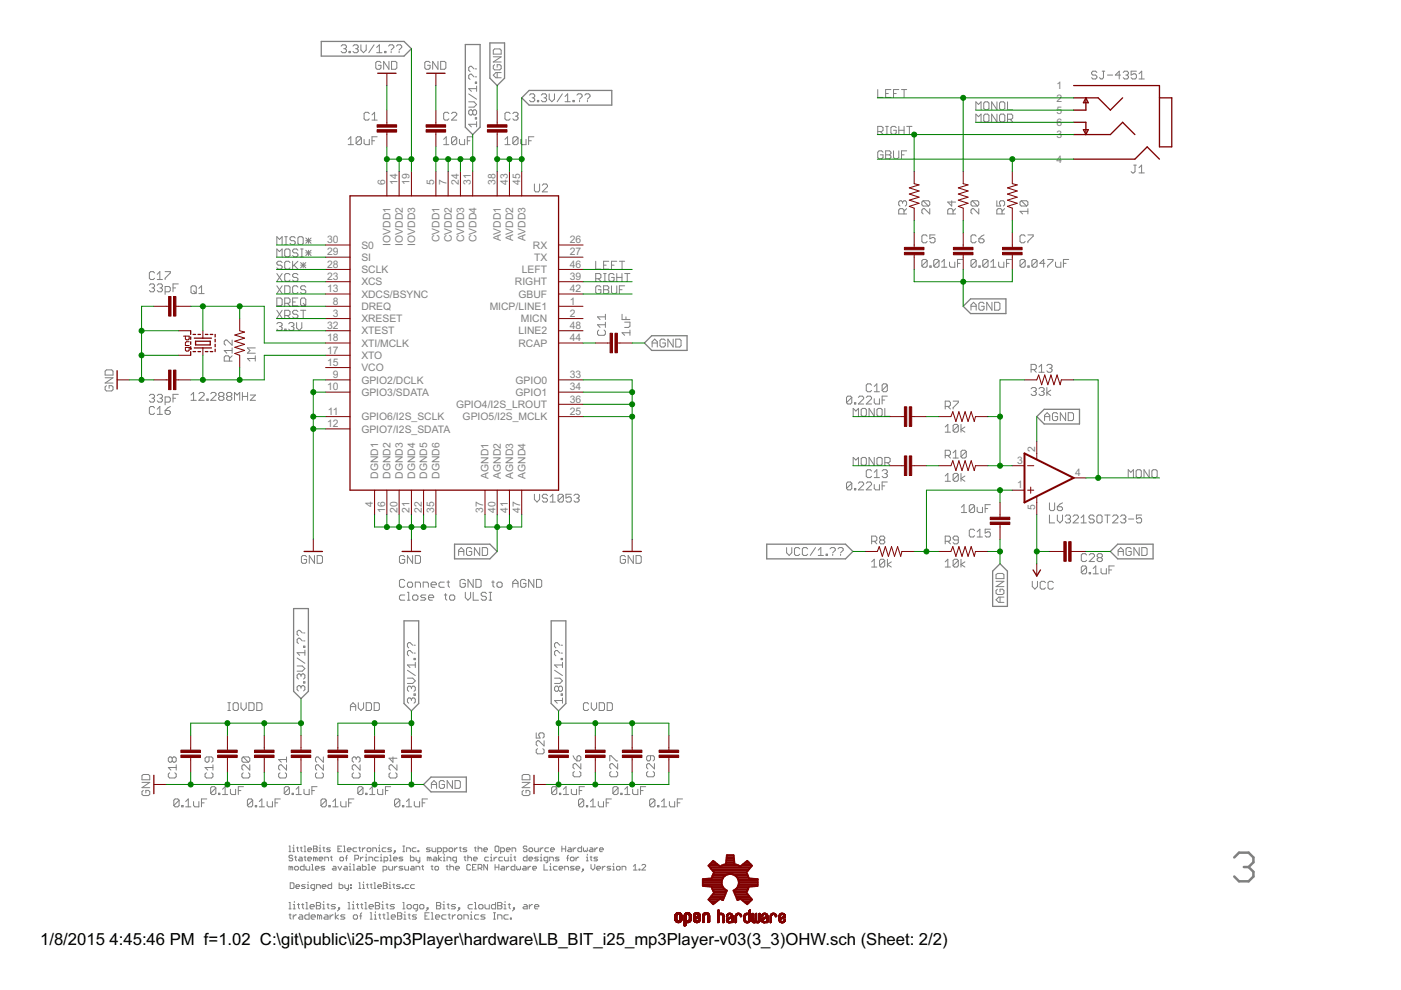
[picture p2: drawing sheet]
<svg xmlns="http://www.w3.org/2000/svg" width="297mm" height="210mm" viewBox="0 0 297 210" stroke-linecap="round" stroke-linejoin="round" font-family="sans-serif">
<defs><g id="words">
<g font-size="4">
<text x="8.5" y="200.4">1/8/2015</text>
<text x="23.2" y="200.4">4:45:46 PM f=1.02 C:\git\public\i25-mp3Player\hardware\LB_BIT_i25_mp3Player-v03(3_3)OHW.sch (Sheet: 2/2)</text>
</g>
<g font-size="2.5" fill="#808080">
<text x="224" y="18.9">1</text>
<text x="224" y="21.5">2</text>
<text x="224" y="24.1">5</text>
<text x="224" y="29.3">3</text>
<text x="224" y="26.7">6</text>
<text x="224" y="34.5">4</text>
<text x="81.7" y="39.1" transform="rotate(-90 81.7 39.1)">6</text>
<text x="84.3" y="39.1" transform="rotate(-90 84.3 39.1)">14</text>
<text x="86.9" y="39.1" transform="rotate(-90 86.9 39.1)">19</text>
<text x="92.1" y="39.1" transform="rotate(-90 92.1 39.1)">5</text>
<text x="94.7" y="39.1" transform="rotate(-90 94.7 39.1)">7</text>
<text x="97.3" y="39.1" transform="rotate(-90 97.3 39.1)">24</text>
<text x="99.9" y="39.1" transform="rotate(-90 99.9 39.1)">31</text>
<text x="105.1" y="39.1" transform="rotate(-90 105.1 39.1)">38</text>
<text x="107.7" y="39.1" transform="rotate(-90 107.7 39.1)">43</text>
<text x="110.3" y="39.1" transform="rotate(-90 110.3 39.1)">45</text>
<text x="69.4" y="51.6">30</text>
<text x="76.6" y="52.7">S0</text>
<text x="82.8" y="52.1" transform="rotate(-90 82.8 52.1)">IOVDD1</text>
<text x="85.4" y="52.1" transform="rotate(-90 85.4 52.1)">IOVDD2</text>
<text x="88" y="52.1" transform="rotate(-90 88 52.1)">IOVDD3</text>
<text x="93.2" y="51.4" transform="rotate(-90 93.2 51.4)">CVDD1</text>
<text x="95.8" y="51.4" transform="rotate(-90 95.8 51.4)">CVDD2</text>
<text x="98.4" y="51.4" transform="rotate(-90 98.4 51.4)">CVDD3</text>
<text x="101" y="51.4" transform="rotate(-90 101 51.4)">CVDD4</text>
<text x="106.2" y="51.1" transform="rotate(-90 106.2 51.1)">AVDD1</text>
<text x="108.8" y="51.1" transform="rotate(-90 108.8 51.1)">AVDD2</text>
<text x="111.4" y="51.1" transform="rotate(-90 111.4 51.1)">AVDD3</text>
<text x="113" y="52.7">RX</text>
<text x="120.8" y="51.6">26</text>
<text x="69.4" y="54.2">29</text>
<text x="69.4" y="56.8">28</text>
<text x="69.4" y="59.4">23</text>
<text x="76.6" y="55.3">SI</text>
<text x="76.6" y="57.9">SCLK</text>
<text x="110.6" y="57.9">LEFT</text>
<text x="113.2" y="55.3">TX</text>
<text x="120.8" y="54.2">27</text>
<text x="120.8" y="56.8">46</text>
<text x="120.8" y="59.4">39</text>
<text x="69.4" y="62">13</text>
<text x="70.6" y="64.6">8</text>
<text x="76.6" y="60.5">XCS</text>
<text x="76.6" y="63.1">XDCS/BSYNC</text>
<text x="76.6" y="65.7">DREQ</text>
<text x="103.8" y="65.7">MICP/LINE1</text>
<text x="109.2" y="60.5">RIGHT</text>
<text x="109.9" y="63.1">GBUF</text>
<text x="120.8" y="62">42</text>
<text x="120.8" y="64.6">1</text>
<text x="69.4" y="69.8">32</text>
<text x="70.6" y="67.2">3</text>
<text x="76.6" y="68.3">XRESET</text>
<text x="76.6" y="70.9">XTEST</text>
<text x="109.9" y="70.9">LINE2</text>
<text x="110.4" y="68.3">MICN</text>
<text x="120.8" y="67.2">2</text>
<text x="120.8" y="69.8">48</text>
<text x="69.4" y="72.4">18</text>
<text x="69.4" y="75">17</text>
<text x="69.4" y="77.6">15</text>
<text x="76.6" y="73.5">XTI/MCLK</text>
<text x="76.6" y="76.1">XTO</text>
<text x="109.9" y="73.5">RCAP</text>
<text x="120.8" y="72.4">44</text>
<text x="69.4" y="82.8">10</text>
<text x="70.6" y="80.2">9</text>
<text x="76.6" y="78.7">VCO</text>
<text x="76.6" y="81.3">GPIO2/DCLK</text>
<text x="76.6" y="83.9">GPIO3/SDATA</text>
<text x="109.3" y="81.3">GPIO0</text>
<text x="109.3" y="83.9">GPIO1</text>
<text x="120.8" y="80.2">33</text>
<text x="120.8" y="82.8">34</text>
<text x="69.5" y="88">11</text>
<text x="76.6" y="89.1">GPIO6/I2S_SCLK</text>
<text x="96.7" y="86.5">GPIO4/I2S_LROUT</text>
<text x="98.1" y="89.1">GPIO5/I2S_MCLK</text>
<text x="120.8" y="85.4">36</text>
<text x="120.8" y="88">25</text>
<text x="69.4" y="90.6">12</text>
<text x="76.6" y="91.7">GPIO7/I2S_SDATA</text>
<text x="219.5" y="95.8" transform="rotate(-90 219.5 95.8)">2</text>
<text x="80.2" y="101.5" transform="rotate(-90 80.2 101.5)">DGND1</text>
<text x="82.8" y="101.5" transform="rotate(-90 82.8 101.5)">DGND2</text>
<text x="85.4" y="101.5" transform="rotate(-90 85.4 101.5)">DGND3</text>
<text x="88" y="101.5" transform="rotate(-90 88 101.5)">DGND4</text>
<text x="90.6" y="101.5" transform="rotate(-90 90.6 101.5)">DGND5</text>
<text x="93.2" y="101.5" transform="rotate(-90 93.2 101.5)">DGND6</text>
<text x="103.6" y="101.5" transform="rotate(-90 103.6 101.5)">AGND1</text>
<text x="106.2" y="101.5" transform="rotate(-90 106.2 101.5)">AGND2</text>
<text x="108.8" y="101.5" transform="rotate(-90 108.8 101.5)">AGND3</text>
<text x="111.4" y="101.5" transform="rotate(-90 111.4 101.5)">AGND4</text>
<text x="215.6" y="98.4">3</text>
<text x="228" y="101">4</text>
<text x="79.1" y="107.6" transform="rotate(-90 79.1 107.6)">4</text>
<text x="215.6" y="103.6">1</text>
<text x="81.7" y="108.8" transform="rotate(-90 81.7 108.8)">16</text>
<text x="84.3" y="108.8" transform="rotate(-90 84.3 108.8)">20</text>
<text x="86.9" y="108.8" transform="rotate(-90 86.9 108.8)">21</text>
<text x="89.5" y="108.8" transform="rotate(-90 89.5 108.8)">22</text>
<text x="92.1" y="108.8" transform="rotate(-90 92.1 108.8)">35</text>
<text x="102.5" y="108.8" transform="rotate(-90 102.5 108.8)">37</text>
<text x="105.1" y="108.8" transform="rotate(-90 105.1 108.8)">40</text>
<text x="107.7" y="108.8" transform="rotate(-90 107.7 108.8)">41</text>
<text x="110.3" y="108.8" transform="rotate(-90 110.3 108.8)">47</text>
<text x="219.5" y="108.1" transform="rotate(-90 219.5 108.1)">5</text>
</g>
</g></defs>
<g fill="none" stroke="#808080" stroke-width=".21">
<path d="M72.3 9.8l.3-.3h.6l.2 .3v.3l-.2 .2M72.9 10.3h.3M73.2 10.3l.2 .3v.3l-.2 .3h-.6l-.3-.3M74 10.9h.3v.3h-.3zM74.8 9.8l.3-.3h.6l.2 .3v.3l-.2 .2M75.4 10.3h.3M75.7 10.3l.2 .3v.3l-.2 .3h-.6l-.3-.3M76.5 9.5v1.1l.6 .6 .5-.6v-1.1M79.3 9.5l-1.1 1.7M79.9 10.1l.5-.6v1.7M79.9 11.2h1.1M80.8 13.3l-.3-.3h-.6l-.2 .3v1.1l.2 .3h.6l.3-.3v-.6h-.6"/>
<path d="M81.6 10.9h.2v.3h-.2zM82.4 9.8l.3-.3h.5l.3 .3v.3l-.6 .5M82.5 13v1.7l-1.2-1.7v1.7M82.9 10.9v.3M83 13h.9l.2 .3v1.1l-.2 .3h-.9zM84.1 9.8l.2-.3h.6l.3 .3v.3l-.6 .5M84.6 10.9v.3M91.2 13.3l-.3-.3h-.6l-.2 .3v1.1l.2 .3h.6l.3-.3v-.6h-.6M92.9 13v1.7l-1.2-1.7v1.7M93.4 13h.9l.2 .3v1.1l-.2 .3h-.9zM99.4 19.9l1.6 1.1M100.5 14.6l-.6-.5h-.2l-.3 .2v.6l.3 .3"/>
<path d="M100.5 16.3l-.6-.6h-.2l-.3 .3v.6l.3 .2M100.8 17.4h.2v.3h-.2zM100.8 16.3h.2M100.8 14.6h.2M101 18.2v1.2M101 18.8h-1.6l.5 .6M104.6 10.6l.3-.2h1.1l.3 .2v.9h-1.7zM104.6 12h1.7l-1.7 1.1h1.7M104.9 13.7l-.3 .3v.5l.3 .3h1.1l.3-.3v-.5l-.3-.3h-.6v.6M105.4 15.4v1.1M106.3 15.4h-1.2l-.5 .5 .5 .6h1.2M116.4 19.9v1.1l.6 .6 .6-.6v-1.1"/>
<path d="M119.2 19.9l-1.1 1.7M186.1 19v1.7h1.1M187.8 19.8h.5M188.9 19h-1.1v1.7h1.1M189.4 19.8h.6M190.6 19h-1.2v1.7M191.1 19h1.1M191.7 19v1.7M232.6 15.4l-.3-.3h-.6l-.3 .3v.2l.3 .3h.6l.3 .3v.3l-.3 .2h-.6l-.3-.2M233.7 15.1h.5M234 15.1v1.4l-.3 .2h-.3l-.3-.2M234.8 15.9h1.1"/>
<path d="M237.6 15.9h-1.1l.8-.8v1.6M238.1 15.4l.3-.3h.6l.2 .3v.2l-.2 .3M238.7 15.9h.3M239 15.9l.2 .3v.3l-.2 .2h-.6l-.3-.2M240.9 15.1h-1.1v.8l.6-.3h.3l.2 .3v.6l-.2 .2h-.6l-.3-.2M241.5 16.7h1.1M241.5 15.6l.6-.5v1.6M73.8 29.5l.6-.5v1.7M73.8 30.7h1.2M76.6 29.3v1.1l-.3 .3h-.5l-.3-.3M76.6 29.3l-.3-.3h-.5l-.3 .3v1.1M76.6 29.3l-1.1 1.1"/>
<path d="M77.2 29.5v.9l.3 .3h.8v-1.2M78.3 24.1l-.3-.3h-.5l-.3 .3v1.1l.3 .3h.5l.3-.3M78.9 24.4l.5-.6v1.7M78.9 29.8h.5M78.9 25.5h1.1M80 29h-1.1v1.7M94.1 30.7h1.1M94.1 29.5l.5-.5v1.7M95.2 24.1l-.3-.3h-.6l-.2 .3v1.1l.2 .3h.6l.3-.3M95.7 24.1l.3-.3h.6l.2 .3v.3l-1.1 1.1h1.1M96.8 29.3v1.1l-.2 .3h-.6l-.3-.3M96.8 29.3l-.2-.3h-.6l-.3 .3v1.1"/>
<path d="M96.8 29.3l-1.1 1.1M97.4 29.5v.9l.3 .3h.8v-1.2M99.1 29.8h.5M99.4 21.6h1.1l.5 .6-.5 .5h-1.1M100.2 29h-1.1v1.7M100.2 23.6l.3-.3h.3l.2 .3v.5l-.2 .3h-.3l-.3-.3M100.2 23.6l-.3-.3h-.2l-.3 .3v.5l.3 .3h.2l.3-.3M100.2 23.6v.5M100.8 25h.2v.2h-.2zM101 26.4h-1.6l.5 .5M101 25.8v1.1M107.1 30.7h1.1"/>
<path d="M107.1 29.5l.5-.5v1.7M108.2 24.1l-.3-.3h-.6l-.2 .3v1.1l.2 .3h.6l.3-.3M108.7 24.1l.3-.3h.6l.2 .3v.3l-.2 .2M109.3 24.6h.3M109.6 24.6l.2 .3v.3l-.2 .3h-.6l-.3-.3M109.8 29.3l-.2-.3h-.6l-.3 .3v1.1M109.8 29.3v1.1l-.2 .3h-.6l-.3-.3M109.8 29.3l-1.1 1.1M110.4 29.5v.9l.3 .3h.8v-1.2M112.1 29.8h.5M112.3 20.2l.2-.3h.6l.3 .3v.3l-.3 .2M112.8 20.7h.3"/>
<path d="M113.1 20.7l.3 .3v.3l-.3 .3h-.6l-.2-.3M113.2 29h-1.1v1.7M113.3 39v1.4l.3 .3h.5l.3-.3v-1.4M113.9 21.3h.3v.3h-.3zM114.8 20.2l.2-.3h.6l.3 .3v.3l-.3 .2M115 39.3l.3-.3h.5l.3 .3v.3l-1.1 1.1h1.1M115.3 20.7h.3M115.6 20.7l.3 .3v.3l-.3 .3h-.6l-.2-.3M119.8 21.6h1.1M119.8 20.5l.6-.6v1.7M121.5 21.3h.3v.3h-.3zM122.3 20.2l.3-.3h.5l.3 .3v.3l-.5 .5"/>
<path d="M122.9 21.3v.3M124 20.2l.3-.3h.5l.3 .3v.3l-.6 .5M124.5 21.3v.3M186.1 27.9h.8l.3-.3v-.5l-.3-.3h-.8v1.7M186.6 27.9l.6 .6M187.2 32.3l-.3-.3h-.5l-.3 .3v1.1l.3 .3h.5l.3-.3v-.6h-.6M187.8 32h.8l.3 .3v.3l-.3 .2 .3 .3v.3l-.3 .3h-.8zM187.8 26.8h.5M187.8 28.5h.5M187.8 32.8h.8M188 26.8v1.7M189.4 32v1.4l.3 .3h.6l.3-.3v-1.4"/>
<path d="M190 27.1l-.3-.3h-.5l-.3 .3v1.1l.3 .3h.5l.3-.3v-.6h-.6M190.6 26.8v1.7M190.6 27.6h1.1M191.1 32.8h.6M191.7 26.8v1.7M192.2 26.8h1.2M192.2 32h-1.1v1.7M192.8 26.8v1.7M206.9 23.3v-1.7l.6 .5 .5-.5v1.7M206.9 25.9v-1.7l.6 .5 .5-.5v1.7M208.9 21.6h.5l.3 .3v1.1l-.3 .3h-.5l-.3-.3v-1.1zM208.9 24.2h.5l.3 .3v1.1l-.3 .3h-.5l-.3-.3v-1.1z"/>
<path d="M211.4 21.6v1.7l-1.2-1.7v1.7M211.4 24.2v1.7l-1.2-1.7v1.7M212.2 21.6h.6l.2 .3v1.1l-.2 .3h-.6l-.3-.3v-1.1zM212.2 24.2h.6l.2 .3v1.1l-.2 .3h-.6l-.3-.3v-1.1zM213.6 21.6v1.7h1.1M213.6 25.3h.8l.3-.3v-.5l-.3-.3h-.8v1.7M214.2 25.3l.5 .6M240.4 35h.5M240.6 35v1.4l-.2 .3h-.3l-.3-.3M241.5 35.6l.5-.6v1.7M241.5 36.7h1.1M32.8 57.9l-.3-.3h-.6l-.2 .3v1.1l.2 .3h.6l.3-.3"/>
<path d="M33.3 58.2l.6-.6v1.7M33.3 59.3h1.1M35 57.6h1.1v.3l-1.1 1.1v.3M58.7 51.9v-1.7l.5 .6 .6-.6v1.7M58.7 54.5v-1.7l.5 .5 .6-.5v1.7M58.7 58l1.1 1.6M59.8 55.7l-.3-.3h-.5l-.3 .3v.2l.3 .3h.5l.3 .3v.3l-.3 .3h-.5l-.3-.3M59.8 58l-1.1 1.6M60.4 53.1l.2-.3h.6l.3 .3v1.1l-.3 .3h-.6l-.2-.3zM60.4 51.9h.5M60.4 50.2h.5M60.6 50.2v1.7"/>
<path d="M61.5 55.7l-.3-.3h-.6l-.2 .3v1.1l.2 .3h.6l.3-.3M61.5 58.3l-.3-.3h-.6l-.2 .3v1.1l.2 .2h.6l.3-.2M62 55.4v1.7M62.3 56.2l.9 .9M62.6 50.5l-.3-.3h-.5l-.3 .3v.3l.3 .2h.5l.3 .3v.3l-.3 .3h-.5l-.3-.3M63.2 53.1l-.3-.3h-.6l-.3 .3v.2l.3 .3h.6l.3 .3v.3l-.3 .3h-.6l-.3-.3M63.2 58.3l-.3-.3h-.6l-.3 .3v.2l.3 .3h.6l.3 .3v.3l-.3 .2h-.6l-.3-.2M63.2 55.4l-1.2 1.1M63.4 50.2h.6l.3 .3v1.1l-.3 .3h-.6l-.2-.3v-1.1zM63.7 56.2h1.1M63.7 52.8h.6M63.7 54.5h.6"/>
<path d="M63.7 55.7l1.1 1.1M64 52.8v1.7M64.3 55.7v1.1M64.8 53.6h1.2M64.8 53.1l1.2 1.1M64.8 51h1.2M64.8 50.5l1.2 1.1M64.8 55.7l-1.1 1.1M65.4 50.5v1.1M65.4 53.1v1.1M66 53.1l-1.2 1.1M66 50.5l-1.2 1.1"/>
<path d="M126.3 55.4v1.7h1.1M126.3 59.1h.8l.3-.3v-.5l-.3-.3h-.8v1.6M126.9 59.1l.5 .5M128 56.2h.5M128 58h.5M128 59.6h.5M128.2 58v1.6M129.1 55.4h-1.1v1.7h1.1M129.6 56.2h.6M130.2 58.3l-.3-.3h-.5l-.3 .3v1.1l.3 .2h.5l.3-.2v-.6h-.6M130.8 55.4h-1.2v1.7M130.8 58.8h1.1"/>
<path d="M130.8 58v1.6M131.3 55.4h1.1M131.9 58v1.6M131.9 55.4v1.7M132.4 58h1.2M133 58v1.6M191.4 42.8l-.3-.2h-.3l-.3 .2v.6l.3 .3M191.4 42.8l.3-.2h.2l.3 .2v.6l-.3 .3M191.4 42.8v.3M191.7 45.4v-.9l-.3-.3h-.6l-.3 .3v.9h1.7M192.2 44.2l-.5 .6M195.7 42.6l-.2 .2v.6l.2 .3h1.1"/>
<path d="M195.7 42.6h1.1l.3 .2v.6l-.3 .3M195.7 42.6l1.1 1.1M196.6 55.3l-.3-.3h-.6l-.2 .3v1.1M196.6 50.1l-.3-.3h-.6l-.2 .3v1.1l.2 .3h.6l.3-.3M196.6 55.3v1.1l-.3 .3h-.6l-.2-.3M196.6 55.3l-1.1 1.1M197.1 44.2v1.2l-1.1-1.2h-.3l-.2 .3v.6l.2 .3M197.1 56.4h.3v.3h-.3zM198.2 49.8h-1.1v.8l.6-.2h.3l.2 .2v.6l-.2 .3h-.6l-.3-.3M199.1 55.3l-.3-.3h-.6l-.2 .3v1.1M199.1 55.3v1.1l-.3 .3h-.6l-.2-.3M199.1 55.3l-1.1 1.1"/>
<path d="M199.6 55.6l.6-.6v1.7M199.6 56.7h1.2M201.3 55.6v.8l.3 .3h.8v-1.1M201.8 42.6v1.1l-.9-.9h1.7M202.1 45.4v-.9l-.3-.3h-.6l-.3 .3v.9h1.7M202.6 44.2l-.5 .6M203 55.8h.6M204.1 55h-1.1v1.7M206.1 42.6h1.1l.3 .2v.6l-.3 .3M206.1 42.6l-.2 .2v.6l.2 .3h1.1M206.1 42.6l1.1 1.1M207 55.3v1.1l-.3 .3h-.6l-.2-.3"/>
<path d="M207 50.1l-.3-.3h-.6l-.2 .3v1.1l.2 .3h.6l.3-.3M207 55.3l-.3-.3h-.6l-.2 .3v1.1M207 55.3l-1.1 1.1M207.5 44.2v1.2l-1.1-1.2h-.3l-.2 .3v.6l.2 .3M207.5 50.6h.9l.2 .3v.3l-.2 .3h-.6l-.3-.3zM207.5 56.4h.3v.3h-.3zM208.6 49.8l-.5 .3-.6 .5M209.5 55.3l-.3-.3h-.5l-.3 .3v1.1M209.5 55.3v1.1l-.3 .3h-.5l-.3-.3M209.5 55.3l-1.1 1.1M210.1 56.7h1.1M210.1 55.6l.5-.6v1.7"/>
<path d="M211.3 42.6v1.1h.9l-.3-.6v-.3l.3-.2h.5l.3 .2v.6l-.3 .3M211.7 55.6v.8l.3 .3h.8v-1.1M212.4 45.4v-.9l-.2-.3h-.6l-.3 .3v.9h1.7M213 44.2l-.6 .6M213.4 55.8h.6M214.5 55h-1.1v1.7M216.5 42.6l-.2 .2v.6l.2 .3h1.2M216.5 42.6h1.2l.2 .2v.6l-.2 .3M216.5 42.6l1.2 1.1M217.4 50.1l-.3-.3h-.6l-.2 .3v1.1l.2 .3h.6l.3-.3M217.4 55.3l-.3-.3h-.6l-.2 .3v1.1M217.4 55.3v1.1l-.3 .3h-.6l-.2-.3"/>
<path d="M217.4 55.3l-1.1 1.1M217.9 44.8h-1.6l.5 .6M217.9 44.2v1.2M217.9 49.8h1.2v.3l-1.2 1.1v.3M217.9 56.4h.3v.3h-.3zM219.9 55.3l-1.1 1.1M219.9 55.3l-.3-.3h-.5l-.3 .3v1.1M219.9 55.3v1.1l-.3 .3h-.5l-.3-.3M221.6 55.8h-1.1l.8-.8v1.7M222.1 55h1.1v.3l-1.1 1.1v.3M223.8 55.6v.8l.3 .3h.8v-1.1M225.5 55.8h.5"/>
<path d="M226.6 55h-1.1v1.7M22.6 78.4h1.1l.3 .3v.8h-1.7v-.8zM31.7 60.5l.2-.3h.6l.3 .3v.2l-.3 .3M32.2 61h.3M32.5 61l.3 .3v.3l-.3 .3h-.6l-.2-.3M33.3 60.5l.3-.3h.6l.2 .3v.2l-.2 .3M33.9 61h.3M34.2 61l.2 .3v.3l-.2 .3h-.6l-.3-.3M35 61.9h.8l.3-.3v-.6l-.3-.3h-.8v1.7M36.7 61h.5M37.8 60.2h-1.1v1.7M40.5 60.9l.3-.3h.5l.3 .3v1.1l-.3 .3h-.5l-.3-.3z"/>
<path d="M41 61.7l.6 .6M42.2 61.2l.5-.6v1.7M42.2 62.3h1.1M48.6 76.6v-.9l-.2-.3h-.6l-.3 .3v.9h1.7M49.2 72.1v1.1l-1.1-1.1h-.3l-.3 .3v.5l.3 .3M49.2 75.4l-.6 .6M49.2 74.3h-1.7l.6 .6M49.2 73.8v1.1M54.1 73.8h-1.6l.5 .5-.5 .6h1.6M54.1 76h-1.6l.5 .6M54.1 75.4v1.2M58.7 60.6l1.1 1.7"/>
<path d="M58.7 63.2h.8l.3 .3v1.1l-.3 .3h-.8zM58.7 68.7l.3-.3h.5l.3 .3v.2l-.3 .3M58.7 65.8l1.1 1.7M59.2 69.2h.3M59.5 69.2l.3 .3v.3l-.3 .3h-.5l-.3-.3M59.8 60.6l-1.1 1.7M59.8 65.8l-1.1 1.7M60.4 60.6h.8l.3 .3v1.1l-.3 .3h-.8zM60.4 64.3h.8l.3-.3v-.5l-.3-.3h-.8v1.7M60.4 66.9h.8l.3-.3v-.5l-.3-.3h-.8v1.7M60.4 69.8h.2v.3h-.2zM60.9 64.3l.6 .6"/>
<path d="M60.9 66.9l.6 .6M61.2 68.7l.3-.3h.5l.3 .3v.2l-.3 .3M61.8 69.2h.2M62 69.2l.3 .3v.3l-.3 .3h-.5l-.3-.3M62 64h.6M62.9 68.4v1.1l.5 .6 .6-.6v-1.1M63.2 60.9l-.3-.3h-.6l-.3 .3v1.1l.3 .3h.6l.3-.3M63.2 63.2h-1.2v1.7h1.2M63.2 66.1l-.3-.3h-.6l-.3 .3v.2l.3 .3h.6l.3 .3v.3l-.3 .3h-.6l-.3-.3M63.7 65.8h1.1M64 63.2h.6l.2 .3v1.1l-.2 .3h-.6l-.3-.3v-1.1zM64.3 64.3l.5 .6"/>
<path d="M64.3 65.8v1.7M64.8 60.9l-.2-.3h-.6l-.3 .3v.3l.3 .2h.6l.2 .3v.3l-.2 .3h-.6l-.3-.3M127 70l-.3 .3v.5l.3 .3h1.1l.3-.3v-.5l-.3-.3M127.4 60.9l-.3-.3h-.5l-.3 .3v1.1l.3 .3h.5l.3-.3v-.6h-.5M128 60.6h.8l.3 .3v.3l-.3 .2 .3 .3v.3l-.3 .3h-.8zM128 61.4h.8M128.4 66.6v1.2M128.4 68.3v1.1M128.4 68.9h-1.7l.5 .5M128.4 67.2h-1.7l.5 .6M129.6 60.6v1.4l.3 .3h.6l.3-.3v-1.4M131.3 61.4h.6"/>
<path d="M131.9 66.6v1.2h1.7M132.4 68.3h1.2v.9l-.3 .2h-.9M132.4 60.6h-1.1v1.7M132.7 67.2v.6M133.6 70.5h-1.7l.5 .6M133.6 70v1.1M138.3 73.6v-1.1l.5-.6 .6 .6v1.1M138.3 72.7h1.1M141.1 72.2l-.3-.3h-.6l-.3 .3v1.1l.3 .3h.6l.3-.3v-.6h-.6M142.7 71.9v1.7l-1.1-1.7v1.7M143.3 71.9h.8l.3 .3v1.1l-.3 .3h-.8zM205.9 65.8v-1.1l.5-.6 .6 .6v1.1"/>
<path d="M205.9 64.9h1.1M208.6 64.4l-.2-.3h-.6l-.3 .3v1.1l.3 .3h.6l.2-.3v-.6h-.5M210.3 64.1v1.7l-1.1-1.7v1.7M210.9 64.1h.8l.3 .3v1.1l-.3 .3h-.8zM218.6 78.4h.8l.3-.3v-.6l-.3-.2h-.8v1.6M219.2 78.4l.5 .5M220.3 77.8l.5-.5v1.6M220.3 78.9h1.1M222 77.5l.2-.2h.6l.3 .2v.3l-.3 .3M222.5 78.1h.3M222.8 78.1l.3 .3v.2l-.3 .3h-.6l-.2-.3M22.3 80.1h1.7l-1.7 1.1h1.7"/>
<path d="M22.6 81.8l-.3 .2v.6l.3 .3h1.1l.3-.3v-.6l-.3-.2h-.6v.5M31.7 83.9l.2-.3h.6l.3 .3v.3l-.3 .2M32.2 84.4h.3M32.5 84.4l.3 .3v.3l-.3 .3h-.6l-.2-.3M32.8 86.5l-.3-.3h-.6l-.2 .3v1.1l.2 .3h.6l.3-.3M33.3 83.9l.3-.3h.6l.2 .3v.3l-.2 .2M33.3 87.9h1.1M33.3 86.8l.6-.6v1.7M33.9 84.4h.3M34.2 84.4l.2 .3v.3l-.2 .3h-.6l-.3-.3M35 85.3h.8l.3-.3v-.6l-.3-.2h-.8v1.6M35 87h.8l.3 .3v.3l-.3 .3h-.5l-.3-.3z"/>
<path d="M36.1 86.2l-1.1 .8M36.7 84.4h.5M37.8 83.6h-1.1v1.7M40.5 83.8l.5-.6v1.7M40.5 84.9h1.1M42.2 83.5l.3-.3h.5l.3 .3v.3l-1.1 1.1h1.1M43.9 84.6h.2v.3h-.2zM44.7 83.5l.3-.3h.5l.3 .3v.3l-1.1 1.1h1.1M46.6 84.1l-.2 .2v.3l.2 .3h.6l.3-.3v-.3l-.3-.2M46.6 84.1l-.2-.3v-.3l.2-.3h.6l.3 .3v.3l-.3 .3M46.6 84.1h.6M48.3 84.1l-.3-.3v-.3l.3-.3h.6l.2 .3v.3l-.2 .3"/>
<path d="M48.3 84.1l-.3 .2v.3l.3 .3h.6l.2-.3v-.3l-.2-.2M48.3 84.1h.6M49.7 84.9v-1.7l.6 .6 .5-.6v1.7M51.4 84.1h1.1M51.4 83.2v1.7M52.5 83.2v1.7M53.1 83.8h1.1l-1.1 1.1h1.1M180.6 84.3l-.3-.3h-.5l-.3 .3v1.1M180.6 84.3v1.1l-.3 .3h-.5l-.3-.3M180.6 84.3l-1.1 1.1M180.9 88.3v-1.7l.6 .5 .5-.5v1.7M180.9 98.7v-1.7l.6 .5 .5-.5v1.7"/>
<path d="M181.2 85.4h.2v.3h-.2zM182 84.3l.3-.3h.5l.3 .3v.2l-1.1 1.2h1.1M182.6 97.3l.3-.3h.5l.3 .3v1.1l-.3 .3h-.5l-.3-.3zM182.6 86.9l.3-.3h.5l.3 .3v1.1l-.3 .3h-.5l-.3-.3zM183.7 84.3l.3-.3h.5l.3 .3v.2l-1.1 1.2h1.1M184.8 81.7l-.3-.3h-.5l-.3 .3v1.1l.3 .3h.5l.3-.3M184.8 99.9l-.3-.3h-.5l-.3 .3v1.1l.3 .3h.5l.3-.3M185.4 84.5v.9l.2 .3h.9v-1.2M185.4 86.6v1.7l-1.1-1.7v1.7M185.4 97v1.7l-1.1-1.7v1.7M185.4 83.1h1.1M185.4 81.9l.5-.5v1.7"/>
<path d="M185.9 86.9l.3-.3h.6l.2 .3v1.1l-.2 .3h-.6l-.3-.3zM185.9 97.3l.3-.3h.6l.2 .3v1.1l-.2 .3h-.6l-.3-.3zM187 84.8h.6M187 99.9l.3-.3h.6l.2 .3v.2l-.2 .3M187.6 86.6v1.7h1.1M187.6 98.1h.8l.3-.3v-.5l-.3-.3h-.8v1.7M188.1 84h-1.1v1.7M188.1 81.7l-.2-.3h-.6l-.3 .3v1.1M188.1 81.7v1.1l-.2 .3h-.6l-.3-.3M188.1 81.7l-1.1 1.1M188.2 98.1l.5 .6M200.4 90.5l.6-.5v1.6"/>
<path d="M200.4 91.6h1.1M200.4 86.2h.8l.3-.3v-.6l-.3-.3h-.8v1.7M200.4 96.6h.8l.3-.3v-.6l-.3-.2h-.8v1.6M201 96.6l.5 .5M201 86.2l.5 .5M202.1 85h1.1v.3l-1.1 1.1v.3M202.1 96l.5-.5v1.6M202.1 97.1h1.1M203.2 90.3v1.1l-.3 .2h-.5l-.3-.2M203.2 90.3l-1.1 1.1M203.2 90.3l-.3-.3h-.5l-.3 .3v1.1M203.8 90v1.6"/>
<path d="M204.6 90.5l-.8 .6 .8 .5M204.9 95.7l-.3-.2h-.6l-.2 .2v1.1M204.9 95.7v1.1l-.3 .3h-.6l-.2-.3M204.9 95.7l-1.1 1.1M218.6 82.4l.3-.2h.5l.3 .2v.3l-.3 .3M219.2 83h.2M219.4 83l.3 .3v.3l-.3 .2h-.5l-.3-.2M220.3 82.4l.3-.2h.5l.3 .2v.3l-.3 .3M220.8 83h.3M221.1 83l.3 .3v.3l-.3 .2h-.5l-.3-.2M221.5 89.2v-1.1l.5-.6 .6 .6v1.1M221.5 88.3h1.1"/>
<path d="M222 82.2v1.6M222.8 82.7l-.8 .6 .8 .5M224.2 87.8l-.2-.3h-.6l-.3 .3v1.1l.3 .3h.6l.2-.3v-.6h-.5M225.9 87.5v1.7l-1.1-1.7v1.7M226.5 87.5h.8l.3 .3v1.1l-.3 .3h-.8zM241.2 99.6h.5l.3 .3v1.1l-.3 .3h-.5l-.3-.3v-1.1zM243.6 99.6v1.7l-1.1-1.7v1.7M244.5 99.6h.6l.2 .3v1.1l-.2 .3h-.6l-.3-.3v-1.1zM65 118.1l-.3-.3h-.5l-.3 .3v1.1l.3 .2h.5l.3-.2v-.6h-.5M66.7 117.8v1.6l-1.1-1.6v1.6M67.2 117.8h.9l.3 .3v1.1l-.3 .2h-.9zM85.8 118.1l-.3-.3h-.5l-.3 .3v1.1l.3 .2h.5l.3-.2v-.6h-.5"/>
<path d="M87.5 117.8v1.6l-1.1-1.6v1.6M88.1 117.8h.8l.3 .3v1.1l-.3 .2h-.8zM97.2 117.8v-1.2l.6-.5 .5 .5v1.2M97.2 116.9h1.1M100 116.4l-.3-.3h-.5l-.3 .3v1.1l.3 .3h.5l.3-.3v-.6h-.5M101.7 116.1v1.7l-1.1-1.7v1.7M102.3 116.1h.8l.3 .3v1.1l-.3 .3h-.8zM113.3 104.8v1.1l.6 .5 .5-.5v-1.1M116.1 105.1l-.3-.3h-.5l-.3 .3v.2l.3 .3h.5l.3 .3v.3l-.3 .2h-.5l-.3-.2M116.6 106.4h1.2M116.6 105.3l.6-.5v1.6M119.4 105.1l-.2-.3h-.6l-.3 .3v1.1"/>
<path d="M119.4 105.1v1.1l-.2 .2h-.6l-.3-.2M119.4 105.1l-1.1 1.1M121.1 104.8h-1.1v.8l.6-.3h.2l.3 .3v.6l-.3 .2h-.5l-.3-.2M121.7 105.1l.3-.3h.5l.3 .3v.2l-.3 .3M122.2 105.6h.3M122.5 105.6l.3 .3v.3l-.3 .2h-.5l-.3-.2M132.6 118.1l-.3-.3h-.5l-.3 .3v1.1l.3 .2h.5l.3-.2v-.6h-.5M134.3 117.8v1.6l-1.1-1.6v1.6M134.9 117.8h.8l.3 .3v1.1l-.3 .2h-.8zM166.8 116.1v1.1l.5 .6 .6-.6v-1.1M169.6 116.4l-.3-.3h-.6l-.3 .3v1.1l.3 .3h.6l.3-.3M171.2 116.4l-.2-.3h-.6l-.3 .3v1.1l.3 .3h.6l.2-.3"/>
<path d="M172.9 116.1l-1.1 1.7M173.5 116.6l.5-.5v1.7M173.5 117.8h1.1M175.2 117.5h.2v.3h-.2zM176 116.4l.3-.3h.5l.3 .3v.2l-.5 .6M176.6 117.5v.3M177.7 116.4l.2-.3h.6l.3 .3v.2l-.6 .6M178.2 117.5v.3M180.6 102.5l-.3-.3h-.5l-.3 .3v1.1M180.6 102.5v1.1l-.3 .3h-.5l-.3-.3M180.6 102.5l-1.1 1.1M181.2 103.6h.2v.3h-.2z"/>
<path d="M182 102.5l.3-.3h.5l.3 .3v.2l-1.1 1.2h1.1M183.7 102.5l.3-.3h.5l.3 .3v.2l-1.1 1.2h1.1M184.8 119.1l.6-.5v1.6M184.8 114.8h.8l.3-.3v-.6l-.3-.2h-.8v1.6M185.4 102.7v.9l.2 .3h.9v-1.2M185.4 100.1l.5-.5v1.7M185.4 101.3h1.1M185.4 114.8l.5 .5M186.8 114.5l-.3-.3v-.3l.3-.2h.5l.3 .2v.3l-.3 .3M186.8 114.5l-.3 .3v.2l.3 .3h.5l.3-.3v-.2l-.3-.3M186.8 114.5h.5M187 103h.6"/>
<path d="M187.6 118.9l-.3-.3h-.5l-.3 .3v1.1M187.6 100.4h.3M187.6 118.9v1.1l-.3 .2h-.5l-.3-.2M187.6 118.9l-1.1 1.1M187.9 100.4l.2 .3v.3l-.2 .3h-.6l-.3-.3M188.1 102.2h-1.1v1.7M188.2 118.6v1.6M189 119.1l-.8 .6 .8 .5M200.4 100.9l.6-.5v1.6M200.4 119.1l.6-.5v1.6M200.4 102h1.1M200.4 114.8h.8l.3-.3v-.6l-.3-.2h-.8v1.6"/>
<path d="M201 114.8l.5 .5M203.2 100.6l-.3-.2h-.5l-.3 .2v1.1M203.2 100.6v1.1l-.3 .3h-.5l-.3-.3M203.2 114.5h-.8l-.3-.3v-.3l.3-.2h.5l.3 .2v1.1l-.3 .3h-.5l-.3-.3M203.2 118.9l-.3-.3h-.5l-.3 .3v1.1M203.2 118.9v1.1l-.3 .2h-.5l-.3-.2M203.2 100.6l-1.1 1.1M203.2 118.9l-1.1 1.1M203.8 100.4v1.6M203.8 118.6v1.6M203.8 107.5l.6-.5v1.7M203.8 108.7h1.2"/>
<path d="M204.6 100.9l-.8 .6 .8 .5M204.6 119.1l-.8 .6 .8 .5M206.6 112.5l-.2-.3h-.6l-.3 .3v1.1l.3 .3h.6l.2-.3M206.6 107.3v1.1l-.2 .3h-.6l-.3-.3M206.6 107.3l-.2-.3h-.6l-.3 .3v1.1M206.6 107.3l-1.1 1.1M207.2 107.5v.9l.3 .3h.8v-1.2M207.2 113.9h1.1M207.2 112.8l.6-.6v1.7M208.9 107.8h.5M210 107h-1.1v1.7M210 112.2h-1.1v.8l.5-.2h.3l.3 .2v.6l-.3 .3h-.6l-.2-.3"/>
<path d="M222.5 106.6v1.4l.3 .3h.5l.3-.3v-1.4M222.5 109.2v1.7h1.1M224.2 107.4h.8l.3 .3v.3l-.3 .3h-.5l-.3-.3zM224.2 109.2v1.1l.5 .6 .6-.6v-1.1M225.3 106.6l-.6 .3-.5 .5M225.8 109.5l.3-.3h.6l.3 .3v.3l-.3 .2M226.4 110h.3M226.7 110l.3 .3v.3l-.3 .3h-.6l-.3-.3M227.5 109.5l.3-.3h.6l.2 .3v.3l-1.1 1.1h1.1M229.2 110.9h1.1M229.2 109.8l.6-.6v1.7M230.4 117.7l-.3-.3h-.6l-.2 .3v1.1l.2 .3h.6l.3-.3"/>
<path d="M230.9 117.7l.3-.3h.6l.3 .3v.3l-1.2 1.1h1.2M232 109.5l-.3-.3h-.5l-.3 .3v.3l.3 .2h.5l.3 .3v.3l-.3 .3h-.5l-.3-.3M232.8 109.2h.6l.3 .3v1.1l-.3 .3h-.6l-.2-.3v-1.1zM232.9 118.2l-.3-.2v-.3l.3-.3h.5l.3 .3v.3l-.3 .2M232.9 118.2l-.3 .3v.3l.3 .3h.5l.3-.3v-.3l-.3-.3M232.9 118.2h.5M234.2 109.2h1.2M234.8 109.2v1.7M235.9 109.5l.3-.3h.5l.3 .3v.3l-1.1 1.1h1.1M236.2 120h-1.1v1.7M237.1 116.9h1.1M237.1 117.8v-1.2l.5-.5 .6 .5v1.2"/>
<path d="M237.6 109.5l.3-.3h.5l.3 .3v.3l-.3 .2M238.1 110h.3M238.4 110l.3 .3v.3l-.3 .3h-.5l-.3-.3M239.2 101.3v-1.7l.6 .5 .5-.5v1.7M239.3 110h1.1M239.8 116.4l-.2-.3h-.6l-.3 .3v1.1l.3 .3h.6l.2-.3v-.6h-.5M241.5 116.1v1.7l-1.1-1.7v1.7M242 109.2h-1.1v.8l.6-.2h.3l.2 .2v.6l-.2 .3h-.6l-.3-.3M242.1 116.1h.8l.3 .3v1.1l-.3 .3h-.8zM63 139.5l1.6 1.1M64.1 135.9l-.6-.6h-.2l-.3 .3v.6l.3 .2M64.1 134.2l-.6-.6h-.2l-.3 .3v.6l.3 .3"/>
<path d="M64.4 137h.2v.3h-.2zM64.4 135.9h.2M64.4 134.2h.2M64.6 137.8v1.2M64.6 138.4h-1.6l.5 .6M85.8 123.1l-.3-.2h-.5l-.3 .2v1.1l.3 .3h.5l.3-.3M85.8 126.2h-.8l-.3 .2v.6l.3 .3h.8M86.4 123.7l.3-.3h.5l.3 .3v.5l-.3 .3h-.5l-.3-.3zM86.4 127.3h.5M86.4 125.6h.3v1.7M87.5 126.4l.3-.2h.5l.3 .2v.6l-.3 .3h-.5l-.3-.3zM87.5 136.8l-.6-.6h-.2l-.3 .3v.6l.3 .3"/>
<path d="M87.5 138.5l-.6-.6h-.2l-.3 .3v.6l.3 .2M87.8 139.6h.3v.3h-.3zM87.8 138.5h.3M87.8 136.8h.3M88.1 124.5v-1.1h.8l.3 .3v.8M89.7 124.5v-1.1h.9l.2 .3v.8M90.3 126.2h-.8l-.3 .2 .3 .3h.5l.3 .3-.3 .3h-.8M90.8 126.7h1.1v-.3l-.2-.2h-.6l-.3 .2v.6l.3 .3h.6M91.4 124h1.1v-.3l-.3-.3h-.5l-.3 .3v.5l.3 .3h.5M94.2 123.4h-.9l-.2 .3v.5l.2 .3h.9M94.2 126.2h.5M94.5 125.9v1.1l.2 .3"/>
<path d="M94.8 123.4h.5M95 123.1v1.1l.3 .3M95.6 126.2h.5l.3 .2v.6l-.3 .3h-.5l-.3-.3v-.6zM98.7 123.1l-.3-.2h-.6l-.3 .2v1.1l.3 .3h.6l.3-.3v-.5h-.6M98.7 125.6v1.1l.5 .6 .6-.6v-1.1M100.3 122.9v1.6l-1.1-1.6v1.6M100.3 125.6v1.7h1.2M100.9 122.9h.8l.3 .2v1.1l-.3 .3h-.8zM103.1 125.9l-.3-.3h-.5l-.3 .3v.3l.3 .2h.5l.3 .3v.3l-.3 .3h-.5l-.3-.3M103.7 127.3h.5M103.7 125.6h.5M104 125.6v1.7"/>
<path d="M104.2 123.4h.6M104.5 123.1v1.1l.3 .3M105.4 123.7l.2-.3h.6l.3 .3v.5l-.3 .3h-.6l-.2-.3zM108.7 123.7h1.1M108.7 124.5v-1.1l.6-.5 .5 .5v1.1M111.5 123.1l-.3-.2h-.5l-.3 .2v1.1l.3 .3h.5l.3-.3v-.5h-.5M113.2 122.9v1.6l-1.1-1.6v1.6M113.7 122.9h.9l.3 .2v1.1l-.3 .3h-.9zM118.7 138.5l-.5-.6h-.3l-.3 .3v.6l.3 .2M118.7 136.8l-.5-.6h-.3l-.3 .3v.6l.3 .3M119 139.6h.3v.3h-.3zM119 138.5h.3"/>
<path d="M119 136.8h.3M184.8 120.2h1.1M200.4 120.2h1.1M211.2 123.3h1.7l-1.7 1.1h1.7M211.2 121.9l.3-.3h1.1l.3 .3v.8h-1.7zM211.5 124.9l-.3 .3v.6l.3 .2h1.1l.3-.2v-.6l-.3-.3h-.6v.6M212 126.6v1.1M212.9 126.6h-1.1l-.6 .6 .6 .5h1.1M218.9 123.3v1.1l.5 .5 .6-.5v-1.1M221.7 123.5l-.3-.2h-.6l-.3 .2v1.1l.3 .3h.6l.3-.3M223.3 123.5l-.2-.2h-.6l-.3 .2v1.1l.3 .3h.6l.2-.3M230.4 120.3l-.3-.3h-.6l-.2 .3v1.1"/>
<path d="M230.4 120.3v1.1l-.3 .3h-.6l-.2-.3M230.4 120.3l-1.1 1.1M230.9 121.4h.3v.3h-.3zM231.8 121.7h1.1M231.8 120.5l.5-.5v1.7M233.4 120.5v.9l.3 .3h.9v-1.2M235.1 120.8h.6M48.3 150.6h.6M48.3 149h.6M48.6 149v1.6M49.4 149.3l.3-.3h.5l.3 .3v1.1l-.3 .2h-.5l-.3-.2zM51.1 149v1.1l.5 .5 .6-.5v-1.1"/>
<path d="M52.8 149h.8l.3 .3v1.1l-.3 .2h-.8zM54.4 149h.9l.2 .3v1.1l-.2 .2h-.9zM63 141.2h1.1l.5 .6-.5 .5h-1.1M63.8 143.2l.3-.3h.3l.2 .3v.5l-.2 .3M63.8 145.7l.3-.3h.3l.2 .3v.5l-.2 .3M63.8 145.7l-.3-.3h-.2l-.3 .3v.5l.3 .3M63.8 143.2l-.3-.3h-.2l-.3 .3v.5l.3 .3M63.8 143.2v.2M63.8 145.7v.2M64.4 144.5h.2v.3h-.2zM74.3 150.6v-1.1l.5-.5 .6 .5v1.1M74.3 149.8h1.1"/>
<path d="M76 149v1.1l.5 .5 .6-.5v-1.1M77.6 149h.9l.3 .3v1.1l-.3 .2h-.9zM79.3 149h.9l.2 .3v1.1l-.2 .2h-.9zM86.4 143.8h1.1l.6 .6-.6 .5h-1.1M86.4 142.1l1.7 1.1M87.2 145.8l-.3-.3h-.2l-.3 .3v.5l.3 .3M87.2 148.3l-.3-.3h-.2l-.3 .3v.5l.3 .3M87.2 145.8l.3-.3h.3l.3 .3v.5l-.3 .3M87.2 148.3l.3-.3h.3l.3 .3v.5l-.3 .3M87.2 145.8v.2M87.2 148.3v.2M87.8 147.1h.3v.3h-.3z"/>
<path d="M88.1 140.4v1.1M88.1 141h-1.7l.5 .5M113.7 155.4v1.1h.8l-.3-.6v-.2l.3-.3h.6l.3 .3v.5l-.3 .3M114 158.7l-.3 .3v.6l.3 .2h1.1l.3-.2v-.6l-.3-.3M115.4 157.1v1.1l-1.2-1.1h-.2l-.3 .2v.6l.3 .3M117.6 143.8h1.1l.6 .6-.6 .5h-1.1M117.6 142.1l1.7 1.1M118.4 145.8l-.2-.3h-.3l-.3 .3v.5l.3 .3h.3l.2-.3M118.4 145.8l.3-.3h.3l.3 .3v.5l-.3 .3h-.3l-.3-.3M118.4 145.8v.5M119 147.1h.3v.3h-.3zM119.3 148.5h-1.7l.6 .6"/>
<path d="M119.3 140.4v1.1M119.3 148v1.1M119.3 141h-1.7l.6 .5M124.8 149.3l-.3-.3h-.5l-.3 .3v1.1l.3 .2h.5l.3-.2M125.4 149v1.1l.5 .5 .6-.5v-1.1M127 149h.9l.3 .3v1.1l-.3 .2h-.9zM128.7 149h.9l.2 .3v1.1l-.2 .2h-.9zM30.1 165.9h1.6l-1.6 1.1h1.6M30.4 167.6l-.3 .3v.5l.3 .3h1.1l.2-.3v-.5l-.2-.3h-.6v.5M30.4 164.2h1.1l.2 .3v.8h-1.6v-.8zM36 163.9l-.3 .2v.6l.3 .3h1.1l.3-.3v-.6l-.3-.2M36.5 160.8l-.3-.3h-.2l-.3 .3v.5l.3 .3h.2l.3-.3"/>
<path d="M36.5 160.8l.3-.3h.3l.3 .3v.5l-.3 .3h-.3l-.3-.3M36.5 160.8v.5M37.4 162.2v1.1M37.4 162.7h-1.7l.5 .6M38 169.7l-.3-.3h-.6l-.2 .3v1.1M38 169.7v1.1l-.3 .3h-.6l-.2-.3M38 169.7l-1.1 1.1M38.5 170.8h.3v.3h-.3zM39.4 171.1h1.1M39.4 169.9l.5-.5v1.7M41 169.9v.9l.3 .3h.9v-1.2M42.7 170.2h.6"/>
<path d="M43.8 163.9l-.3 .2v.6l.3 .3h1.1l.2-.3v-.6l-.2-.2M43.8 169.4h-1.1v1.7M44.3 160.5v.8l-.3 .3h-.2l-.3-.3v-.5l.3-.3h1.1l.2 .3v.5l-.2 .3M45.1 162.7h-1.6l.5 .6M45.1 162.2v1.1M45.8 167.1l-.3-.3h-.6l-.2 .3v1.1M45.8 167.1v1.1l-.3 .3h-.6l-.2-.3M45.8 167.1l-1.1 1.1M46.3 168.2h.3v.3h-.3zM47.2 168.5h1.1M47.2 167.3l.5-.5v1.7M48.9 167.3v.9l.2 .3h.9v-1.2"/>
<path d="M50.5 167.6h.6M51.6 163.9l-.3 .2v.6l.3 .3h1.1l.3-.3v-.6l-.3-.2M51.6 160.5h1.1l.3 .3v.5l-.3 .3M51.6 160.5l-.3 .3v.5l.3 .3h1.1M51.6 160.5l1.1 1.1M51.6 166.8h-1.1v1.7M53 162.2v1.1l-1.2-1.1h-.2l-.3 .2v.6l.3 .3M53.6 169.7l-.3-.3h-.6l-.2 .3v1.1M53.6 169.7v1.1l-.3 .3h-.6l-.2-.3M53.6 169.7l-1.1 1.1M54.1 170.8h.3v.3h-.3zM55 171.1h1.1"/>
<path d="M55 169.9l.5-.5v1.7M56.6 169.9v.9l.3 .3h.9v-1.2M58.3 170.2h.6M59.4 163.9l-.3 .2v.6l.3 .3h1.1l.2-.3v-.6l-.2-.2M59.4 169.4h-1.1v1.7M60.7 161h-1.6l.5 .6M60.7 162.2v1.1l-1.1-1.1h-.2l-.3 .2v.6l.3 .3M60.7 160.5v1.1M61.3 179.4h.2v1.2M61.4 167.1l-.3-.3h-.6l-.2 .3v1.1M61.4 167.1v1.1l-.3 .3h-.6l-.2-.3M61.4 167.1l-1.1 1.1"/>
<path d="M61.9 168.2h.3v.3h-.3zM62.1 179.8h.2v.8M62.3 179.2v.2M62.8 167.3l.5-.5v1.7M62.8 168.5h1.1M62.9 179.8h.4M63.1 179.6v.8l.2 .2M63.7 179.8h.4M63.9 179.6v.8l.2 .2M64.5 167.3v.9l.2 .3h.9v-1.2M64.5 179.4h.2v1.2M66.1 167.6h.6"/>
<path d="M66.5 179.4h.6l.1 .2-.1 .4 .1 .4-.1 .2h-.6zM66.5 180h.6M67.2 163.9l-.3 .2v.6l.3 .3h1.1l.3-.3v-.6l-.3-.2M67.2 166.8h-1.1v1.7M67.6 179.8h.3v.8M67.9 179.2v.2M68.5 179.8h.4M68.6 162.2v1.1l-1.2-1.1h-.2l-.3 .2v.6l.3 .3M68.6 160.5v1.1l-1.2-1.1h-.2l-.3 .3v.5l.3 .3M68.6 179.6v.8l.3 .2M69.2 169.7l-.3-.3h-.6l-.2 .3v1.1M69.2 169.7v1.1l-.3 .3h-.6l-.2-.3"/>
<path d="M69.2 169.7l-1.1 1.1M69.7 170.8h.3v.3h-.3zM70 179.8h-.6l-.1 .2 .7 .4-.2 .2h-.5M70.6 171.1h1.1M70.6 169.9l.5-.5v1.7M71.6 180h.5M72.2 169.9v.9l.3 .3h.9v-1.2M72.5 179.4h-.9v1.2h.9M72.8 179.4h.2v1.2M73.9 170.2h.6M75 163.9l-.3 .2v.6l.3 .3h1.1l.2-.3v-.6l-.2-.2M75 169.4h-1.1v1.7"/>
<path d="M75.5 160.8l-.3-.3h-.2l-.3 .3v.5l.3 .3M75.5 160.8l.3-.3h.3l.2 .3v.5l-.2 .3M75.5 160.8v.2M75.6 179.8h-.6l-.2 .2v.4l.2 .2h.6M76 179.8h.4M76.2 179.6v.8l.2 .2M76.3 162.2v1.1l-1.1-1.1h-.2l-.3 .2v.6l.3 .3M76.8 179.8v.8M77 167.1l-.3-.3h-.6l-.2 .3v1.1M77 167.1v1.1l-.3 .3h-.6l-.2-.3M77 167.1l-1.1 1.1M77.4 179.8h-.2l-.4 .4"/>
<path d="M77.5 168.2h.3v.3h-.3zM78 179.8h.4l.2 .2v.4l-.2 .2h-.4l-.2-.2v-.4zM78.4 168.5h1.1M78.4 167.3l.5-.5v1.7M80.1 167.3v.9l.2 .3h.9v-1.2M80.2 179.8h.2v.8M80.4 179.2v.2M81.7 167.6h.6M81.8 179.8h-.6l-.2 .2v.4l.2 .2h.6M82.8 163.9l-.3 .2v.6l.3 .3h1.1l.3-.3v-.6l-.3-.2M82.8 166.8h-1.1v1.7M83 179.8h-.6l-.2 .2 .8 .4-.2 .2h-.6"/>
<path d="M83.3 160.5v1.1l-.8-.8h1.7M84.2 162.2v1.1l-1.2-1.1h-.2l-.3 .2v.6l.3 .3M84.8 169.7l-.3-.3h-.6l-.2 .3v1.1M84.8 169.7v1.1l-.3 .3h-.6l-.2-.3M84.8 169.7l-1.1 1.1M85.3 170.8h.3v.3h-.3zM85.4 179.4h.4M85.6 179.4v1.2M86.2 169.9l.5-.5v1.7M86.2 171.1h1.1M87.8 169.9v.9l.3 .3h.9v-1.2M88.2 179.8h-.6l-.2 .2v.4l.2 .2h.6"/>
<path d="M89.5 170.2h.6M90.6 169.4h-1.1v1.7M91.2 179.8h-.6l-.2 .2 .2 .2h.4l.2 .2-.2 .2h-.6M91.5 167.2v-1.1l.5-.6 .6 .6v1.1M91.5 166.3h1.1M91.6 179.8v.6l.2 .2h.6v-.8M94.2 165.8l-.2-.3h-.6l-.3 .3v1.1l.3 .3h.6l.2-.3v-.6h-.5M95.4 179.8h.4l.2 .2v.4l-.2 .2h-.4l-.2-.2v-.4zM95.9 165.5v1.7l-1.1-1.7v1.7M96.4 179.8v.8M96.5 165.5h.8l.3 .3v1.1l-.3 .3h-.8zM97 179.8h-.2l-.4 .4"/>
<path d="M97.4 179.8h.4M97.6 179.6v.8l.2 .2M99 179.8h-.6l-.2 .2 .8 .4-.2 .2h-.6M100.6 179.8h.4M100.8 179.6v.8l.2 .2M101.4 180l.2-.2h.4l.2 .2v.6M101.4 179.4v1.2M105.2 179.4h.4l.2 .2v.8l-.2 .2h-.4l-.2-.2v-.8zM110.7 164.5l.3-.3h1.1l.3 .3v.8h-1.7zM110.7 165.9h1.7l-1.7 1.1h1.7M111 167.6l-.3 .3v.5l.3 .3h1.1l.3-.3v-.5l-.3-.3h-.6v.5M111.7 179.6l-.2-.2h-.4l-.1 .2 .1 .4h.4l.2 .2-.2 .4h-.4l-.1-.2"/>
<path d="M112.1 180l.3-.2h.3l.2 .2v.4l-.2 .2h-.3l-.3-.2zM113.3 179.8v.6l.2 .2h.6v-.8M114.5 179.8v.8M115.1 179.8h-.2l-.4 .4M116.3 179.8h-.6l-.2 .2v.4l.2 .2h.6M118 167.1v1.1l-.2 .3h-.6l-.3-.3M118 167.1l-.2-.3h-.6l-.3 .3v1.1M118 167.1l-1.1 1.1M118.6 168.2h.3v.3h-.3zM119.1 180h.8M119.1 179.4v1.2M119.4 167.3l.6-.5v1.7"/>
<path d="M119.4 168.5h1.2M119.9 179.4v1.2M120.5 179.8h.4l.2 .2v.6h-.6l-.2-.2 .2-.2h.6M121.1 167.3v.9l.3 .3h.8v-1.2M121.5 160.2l.3 .6 .5 .5M121.5 179.8v.8M121.8 163.6l-.3 .3v.5l.3 .3h1.1l.2-.3v-.5l-.2-.3M122.1 179.8h-.2l-.4 .4M122.6 160.2h.3l.2 .3v.6l-.2 .2h-.6v-.8zM122.8 167.6h.6M123.1 161.9v1.1l-1.1-1.1h-.2l-.3 .3v.5l.3 .3M123.3 179.4v1.2h-.6l-.2-.2v-.4l.2-.2h.6"/>
<path d="M123.7 179.8v.6l.2 .2 .2-.2 .2 .2 .2-.2v-.6M123.8 169.7l-.3-.3h-.6l-.2 .3v1.1M123.8 169.7v1.1l-.3 .3h-.6l-.2-.3M123.8 169.7l-1.1 1.1M123.9 166.8h-1.1v1.7M124.3 170.8h.3v.3h-.3zM125.1 179.8h.4l.2 .2v.6h-.6l-.2-.2 .2-.2h.6M125.2 169.9l.5-.5v1.7M125.2 171.1h1.1M126.1 179.8v.8M126.7 179.8h-.2l-.4 .4M126.9 169.9v.9l.2 .3h.9v-1.2"/>
<path d="M128.5 170.2h.6M129.3 161.3v-1.1h.3l1.1 1.1h.3M129.6 163.6l-.3 .3v.5l.3 .3h1.1l.3-.3v-.5l-.3-.3M129.6 169.4h-1.1v1.7M131 161.9v1.1l-1.2-1.1h-.2l-.3 .3v.5l.3 .3M131 167.1l-.2-.3h-.6l-.3 .3v1.1M131 167.1v1.1l-.2 .3h-.6l-.3-.3M131 167.1l-1.1 1.1M131.6 168.2h.3v.3h-.3zM132.5 168.5h1.1M132.5 167.3l.5-.5v1.7M134.1 167.3v.9l.3 .3h.8v-1.2"/>
<path d="M135.8 167.6h.6M136.9 166.8h-1.1v1.7M137.4 163.6l-.3 .3v.5l.3 .3h1.1l.2-.3v-.5l-.2-.3M137.9 160.2v.9l-.3 .2h-.2l-.3-.2v-.6l.3-.3h1.1l.2 .3v.6l-.2 .2M138.7 161.9v1.1l-1.1-1.1h-.2l-.3 .3v.5l.3 .3M138.9 169.7l-.3-.3h-.6l-.3 .3v1.1M138.9 169.7v1.1l-.3 .3h-.6l-.3-.3M138.9 169.7l-1.2 1.1M139.4 170.8h.3v.3h-.3zM140.3 171.1h1.1M140.3 169.9l.5-.5v1.7M141.9 169.9v.9l.3 .3h.8v-1.2"/>
<path d="M143.6 170.2h.6M144.7 169.4h-1.1v1.7M61.3 191.3h.2v1.4M61.3 180.6h.4M61.3 192.7h.4M61.3 194h.4M61.5 193.7v.9l.2 .3M61.5 187.2h.6l.2 .2v.8l-.2 .2h-.6zM61.7 183.9l-.4-.2v.8M61.7 183.9l.2-.2 .2 .2v.6M61.7 183.9v.6M62.1 180.6h.4"/>
<path d="M62.1 181.5l-.2-.2h-.4l-.2 .2v.2l.2 .2h.4l.2 .4-.2 .2h-.4l-.2-.2M62.2 192.7h.4M62.2 191.8h.2v.9M62.2 194v.9M62.4 191.1v.2M62.5 181.7h.4M62.5 183.9l.2-.2h.4l.2 .2v.4l-.2 .2h-.4l-.2-.2zM62.7 181.5v.8l.2 .2M62.7 188h.8l-.2-.4h-.4l-.2 .2v.4l.2 .2h.4M62.8 194h-.2l-.4 .4M63.1 191.8h.4M63.3 191.6v.9l.2 .2"/>
<path d="M63.5 181.7h.4l.2 .2v.6h-.6l-.2-.2 .2-.2h.6M63.5 194h.5l.2 .2v.7h-.7l-.2-.3 .2-.2h.7M63.9 191.8h.5M64.2 191.6v.9l.2 .2M64.5 180.6h.4M64.5 181.7h.4M64.5 183.3v1.2h-.6l-.2-.2v-.4l.2-.2h.6M64.7 181.5v.8l.2 .2M64.7 187.6h-.6l-.2 .2 .8 .4-.2 .2h-.6M64.9 183.7v.6l.2 .2h.6v-.8M64.9 191.3h.2v1.4M64.9 192.7h.4"/>
<path d="M65.1 188.4h.4M65.1 187.6h.2v.8M65.3 180.2h.8l-.3-.4h-.3l-.2 .2v.4l.2 .2h.3M65.3 182.1h.8l-.3-.4h-.3l-.2 .2v.4l.2 .2h.3M65.3 187v.2M65.5 193.5v1.4h-.6l-.3-.3v-.4l.3-.2h.6M65.7 192.2h.9l-.2-.4h-.4l-.3 .2v.5l.3 .2h.4M66 194.4h.9l-.3-.4h-.4l-.2 .2v.4l.2 .3h.4M66.1 184.5h.4M66.1 183.3h.2v1.2M66.7 188.4h-.6l-.2-.2v-.4l.2-.2h.6v1l-.4 .2M66.9 181.9l-.4-.2v.8"/>
<path d="M66.9 181.9l.2-.2 .1 .2v.6M66.9 181.9v.6M66.9 184.1h.7l-.1-.4h-.4l-.2 .2v.4l.2 .2h.4M67.1 191.3h.7l.2 .3-.2 .4 .2 .2v.3l-.2 .2h-.7zM67.1 192h.7M67.1 188.4v-.8h.6l.2 .2v.6M67.6 180.6h.5M67.6 182.1h.9l-.2-.4h-.4l-.3 .2v.4l.3 .2h.4M67.8 194.2l-.5-.2v.9M67.8 194.2v.7M67.8 194.2l.2-.2 .2 .2v.7M68.3 188h.8l-.2-.4h-.4l-.2 .2v.4l.2 .2h.4"/>
<path d="M68.4 191.8h.2v.9M68.4 192.7h.5M68.6 191.1v.2M68.9 183.7h-.6l-.2 .2 .8 .4-.3 .2h-.5M68.9 182.5v-.8h.5l.3 .2v.6M68.9 194h.4l.3 .2v.7h-.7l-.3-.3 .3-.2h.7M69.3 191.8h.5M69.5 191.6v.9l.3 .2M70 194v.9M70 181.7h.4M70.3 181.5v.8l.1 .2M70.3 187.2v1.2h-.6l-.2-.2v-.4l.2-.2h.6"/>
<path d="M70.7 183.7h.4l.1 .2v.6h-.5l-.3-.2 .3-.2h.5M70.7 194h-.3l-.4 .4M71.1 193.5v1.4M71.1 191.8h-.7l-.2 .2 .2 .2h.5l.2 .3-.2 .2h-.7M71.6 183.7l.5 .8 .4-.8M71.8 192.5h.2v.2h-.2zM71.8 194l-.7 .4 .7 .5M71.9 187.2v1.2h.6l.2-.2v-.4l-.2-.2h-.6M72 192.7l-.5 .4M72.1 181.9l.1-.2h.4l.2 .2v.4l-.2 .2h-.4l-.1-.2zM72.8 180.6h.4M73 183.7h.4l.2 .2v.6h-.6l-.2-.2 .2-.2h.6"/>
<path d="M73.1 187.6v.6l.2 .2h.6M73.1 194h-.6l-.3 .2 .3 .2h.4l.2 .2-.2 .3h-.7M73.2 181.9h.4M73.6 180.2h.8l-.2-.4h-.3l-.3 .2v.4l.3 .2h.3M73.6 181.3l-.2 .2v1M73.8 191.3h.2v1.4M73.8 192.7h.4M73.9 187.6v1l-.4 .2M74 183.7h.2v.8M74 184.5h.4M74.2 183.1v.2M74.3 187.6h.2v.2h-.2z"/>
<path d="M74.3 188.2h.2v.2h-.2zM74.7 192.7h.4M74.7 191.8h.2v.9M74.8 184.5h.4M74.8 183.3h.2v1.2M74.9 191.1v.2M75.1 194h.5l.2 .2v.4l-.2 .3h-.5l-.2-.3v-.4zM75.2 182.1h.6l.2-.2v-.4l-.2-.2h-.6v1.2M75.6 191.8h.4M75.8 191.6v.9l.2 .2M75.8 183.7h.4l.2 .2v.6h-.6l-.2-.2 .2-.2h.6M76.1 188.4h.4"/>
<path d="M76.1 187.2h.2v1.2M76.2 194.2h.5M76.4 181.7v.8M76.5 191.8h.4M76.7 191.6v.9l.2 .2M76.7 193.5l-.2 .2v1.2M76.8 183.3v1.2h.6l.2-.2v-.4l-.2-.2h-.6M76.9 187.6h.2v.8M76.9 188.4h.4M77 181.7l-.6 .4M77.1 187v.2M77.4 191.3h.2v1.4"/>
<path d="M77.4 192.7h.4M77.4 181.7h.2v.8M77.4 182.5h.4M77.6 181.1v.2M77.7 187.6h.4M77.9 187.4v.8l.2 .2M78 183.3h.2v1.2M78 184.5h.4M78.2 182.5v-.8h.6l.2 .2v.6M78.3 192.2h.9l-.3-.4h-.4l-.2 .2v.5l.2 .2h.4M78.5 187.6h.4M78.5 193.5h.2v1.4"/>
<path d="M78.5 194.9h.4M78.7 187.4v.8l.2 .2M78.8 184.1h.8l-.2-.4h-.4l-.2 .2v.4l.2 .2h.4M79 180.6v-.8h.6l.2 .2v.6M79.3 188.4h.4M79.3 187.2h.2v1.2M79.4 194h.2v.9M79.4 194.9h.4M79.6 191.3h.7l.2 .3-.2 .4 .2 .2v.3l-.2 .2h-.7zM79.6 192h.7M79.6 193.3v.2M80.1 188h.8l-.2-.4h-.4l-.2 .2v.4l.2 .2h.4"/>
<path d="M80.2 180.6h.4M80.2 181.7h-.6l-.2 .2v.4l.2 .2h.6M80.3 194h.4M80.5 193.7v.9l.2 .3M80.6 182.5h.4M80.6 181.7h.2v.8M80.8 181.1v.2M80.9 192.7h.5M80.9 191.8h.3v.9M81.2 191.1v.2M81.2 194h.4M81.2 184.5h.6l.2-.2v-.4l-.2-.2h-.6v1.2"/>
<path d="M81.3 187.2h.6l.2 .2-.2 .4 .2 .4-.2 .2h-.6zM81.3 187.8h.6M81.4 193.7v.9l.2 .3M81.4 182.5h.6l.2-.2v-.4l-.2-.2h-.6v1.2M81.8 191.8h.5M82 194.9h.5M82 193.5h.3v1.4M82.1 191.6v.9l.2 .2M82.4 183.7v.6l.2 .2h.6v-.8M82.5 188.4h.4M82.5 187.6h.2v.8M82.6 181.3h.2v1.2"/>
<path d="M82.6 182.5h.4M82.7 187v.2M83 194.4h.8l-.2-.4h-.4l-.2 .2v.4l.2 .3h.4M83.3 187.6h.4M83.4 182.1h.8l-.2-.4h-.4l-.2 .2v.4l.2 .2h.4M83.5 187.4v.8l.2 .2M83.6 180.4h.2v.2h-.2zM83.6 183.7v.8M83.6 191.8h-.6l-.3 .2 .3 .2h.4l.2 .3-.2 .2h-.7M83.8 180.6l-.4 .4M84.2 183.7h-.2l-.4 .4M84.3 193.5h.7l.2 .2-.2 .5 .2 .2v.2l-.2 .3h-.7z"/>
<path d="M84.3 194.2h.7M84.9 187.6h-.6l-.2 .2 .2 .2h.4l.2 .2-.2 .2h-.6M85.3 188.2h.2v.2h-.2zM85.4 183.7h-.6l-.2 .2 .2 .2h.4l.2 .2-.2 .2h-.6M85.4 180.6h.4M85.4 191.3h.2v1.4M85.4 181.7h-.6l-.2 .2 .2 .2h.4l.2 .2-.2 .2h-.6M85.4 192.7h.5M85.6 194h.3v.9M85.6 194.9h.5M85.8 183.7v.6l.2 .2h.6v-.8M85.9 193.3v.2"/>
<path d="M86.2 180.6v-.8h.6l.2 .2v.6M86.3 192l.2-.2h.5l.2 .2v.5l-.2 .2h-.5l-.2-.2zM86.5 194h.5M86.7 187.6h-.6l-.2 .2v.4l.2 .2h.6M86.7 193.7v.9l.3 .3M87 181.3v1.2h.6l.2-.2v-.4l-.2-.2h-.6M87.2 183.7h.4l.2 .2v.6h-.6l-.2-.2 .2-.2h.6M87.9 187.6h-.6l-.2 .2v.4l.2 .2h.6M88.2 181.7v.6l.2 .2h.6M88.2 184.5v-.8h.6l.2 .2v.6M88.3 194h-.7l-.2 .2 .2 .2h.5l.2 .2-.2 .3h-.7M88.5 192.7h-.6l-.3-.2v-.5l.3-.2h.6v1.1l-.4 .2"/>
<path d="M88.6 180.4h.2v.2h-.2zM89 181.7v1l-.4 .2M89.2 191.8h.5l.2 .2v.5l-.2 .2h-.5l-.2-.2v-.5zM89.4 183.7h.4M89.6 183.5v.8l.2 .2M90.1 194.2h.5M90.6 192.5h.2v.2h-.2zM90.8 192.7l-.5 .4M91 181.9l.2-.2 .2 .2v.6M91 181.9l-.4-.2v.8M91 181.9v.6M91 193.5h-.9v1.4h.9"/>
<path d="M91.4 183.7h.4M91.4 194.9h.5M91.4 193.5h.3v1.4M91.6 183.5v.8l.2 .2M92 181.7h.4l.2 .2v.6h-.6l-.2-.2 .2-.2h.6M92.2 183.9l.2-.2h.4l.2 .2v.4l-.2 .2h-.4l-.2-.2zM92.3 194.4h.9l-.2-.4h-.4l-.3 .2v.4l.3 .3h.4M92.6 191.3h.6l.3 .3-.3 .4 .3 .5-.3 .2h-.6zM92.6 192h.6M92.8 180.6h.6l.2-.2v-.4l-.2-.2h-.6v1.2M93 181.3v1.2M93.6 181.7l-.6 .4 .6 .4"/>
<path d="M93.9 192.7h.4M93.9 191.8h.2v.9M94 180.6h.6l.2-.2v-.4l-.2-.2h-.6v1.2M94 182.5h.4M94 181.7h.2v.8M94.1 191.1v.2M94.2 181.1v.2M94.6 194h-.7l-.2 .2v.4l.2 .3h.7M94.6 183.7h.4M94.8 182.5v-.8h.6l.2 .2v.6M94.8 183.5v.8l.2 .2M94.8 191.8h.4"/>
<path d="M95 191.6v.9l.2 .2M95 194h.5M95.2 193.7v.9l.3 .3M95.4 183.9l.2-.2h.4l.2 .2v.6M95.4 183.3v1.2M95.9 194v.9M96.6 191.8h-.7l-.2 .2 .2 .2h.5l.2 .3-.2 .2h-.7M96.6 184.1h.8l-.2-.4h-.4l-.2 .2v.4l.2 .2h.4M96.6 194h-.2l-.5 .4M96.8 182.5h-.6l-.2-.2v-.4l.2-.2h.6v1l-.4 .2M97.2 192.5h.3v.2h-.3zM97.2 194h.5l.2 .2v.4l-.2 .3h-.5l-.2-.3v-.4z"/>
<path d="M97.5 192.7l-.5 .4M98.4 194.9v-.9h.6l.3 .2v.7M98.4 181.7h.4M98.6 181.5v.8l.2 .2M99.2 181.9l.2-.2h.4l.2 .2v.6M99.2 181.3v1.2M99.7 194h.2v.9M99.7 194.9h.5M99.8 183.5l-.2-.2h-.4l-.2 .2v.8l.2 .2h.4l.2-.2M99.9 193.3v.2M100.2 191.8h-.7l-.2 .2v.5l.2 .2h.7M100.2 183.9h.4"/>
<path d="M100.4 182.1h.8l-.2-.4h-.4l-.2 .2v.4l.2 .2h.4M100.6 191.3h.2v1.4M100.6 192.7h.4M101 183.3h-.8v1.2h.8M101.4 184.1h.6l.2-.2v-.4l-.2-.2h-.6v1.2M101.5 192l.2-.2h.5l.2 .2v.5l-.2 .2h-.5l-.2-.2zM101.5 194h-.7l-.2 .2v.4l.2 .3h.7M101.8 184.1l.4 .4M102.6 180.2h.8l-.2-.4h-.4l-.2 .2v.4l.2 .2h.4M102.8 191.8v.7l.3 .2h.6v-.9M102.8 194h-.6l-.3 .2 .3 .2h.4l.2 .2-.2 .3h-.7M103.4 183.3v1.2l-.8-1.2v1.2"/>
<path d="M103.6 181.7h-.6l-.2 .2v.4l.2 .2h.6M104 182.5h.4M104 181.7h.2v.8M104.2 181.1v.2M104.6 194.9h.5M104.6 193.5h.5M104.8 181.7v.8M104.8 193.5v1.4M105 183.3v1.2M105 183.9h.8M105.1 191.3v1.4h-.7l-.2-.2v-.5l.2-.2h.7M105.4 181.7h-.2l-.4 .4"/>
<path d="M105.5 191.3h.7l.2 .3-.2 .4 .2 .2v.3l-.2 .2h-.7zM105.5 192h.7M105.5 194.9v-.9h.7l.2 .2v.7M105.8 183.3v1.2M106.2 180.6h.6l.2-.2v-.4l-.2-.2h-.6v1.2M106.4 183.7h.4l.2 .2v.6h-.6l-.2-.2 .2-.2h.6M106.6 181.7h-.6l-.2 .2v.4l.2 .2h.6M106.8 192.7h.5M106.8 191.8h.3v.9M107 181.7v.6l.2 .2h.6v-.8M107.1 191.1v.2M107.4 180.2h.8l-.3-.4h-.4l-.1 .2v.4l.1 .2h.4"/>
<path d="M107.4 183.7v.8M107.7 191.8h.5M107.8 194h-.7l-.3 .2v.4l.3 .3h.7M107.9 183.7h-.1l-.4 .4M108 191.6v.9l.2 .2M108.2 182.5h.4M108.2 181.7h.2v.8M108.2 194.6h.2v.3h-.2zM108.4 181.1v.2M108.6 180.6v-.8h.6l.1 .2v.6M108.9 192.5h.2v.2h-.2zM108.9 181.7h.4"/>
<path d="M109.1 192.7l-.5 .4M109.2 183.3v1.2h-.6l-.2-.2v-.4l.2-.2h.6M109.2 181.5v.8l.1 .2M109.6 183.7v.6l.1 .2 .3-.2 .2 .2 .1-.2v-.6M111 183.7h.4l.1 .2v.6h-.5l-.3-.2 .3-.2h.5M111.1 191.8h.4l.3 .2v.7h-.7l-.2-.2 .2-.3h.7M111.7 181.3v1.2h-.6l-.1-.2v-.4l.1-.2h.6M112 183.7v.8M112.1 182.1h.8l-.2-.4h-.3l-.3 .2v.4l.3 .2h.3M112.2 191.8v.9M112.5 183.7h-.1l-.4 .4M112.9 191.8h-.2l-.5 .4"/>
<path d="M112.9 184.1h.8l-.2-.4h-.4l-.2 .2v.4l.2 .2h.4M113.3 192.2h.9l-.2-.4h-.4l-.3 .2v.5l.3 .2h.4M114.1 181.7h-.6l-.2 .2 .2 .2h.4l.2 .2-.2 .2h-.6M114.5 182.5h.4M114.5 181.7h.2v.8M114.7 181.1v.2M115.3 183.3v1.2h.8M116.1 182.5h-.6l-.2-.2v-.4l.2-.2h.6v1l-.4 .2M116.5 183.7h.2v.8M116.5 182.5v-.8h.6l.2 .2v.6M116.5 184.5h.4M116.7 180.2h.8l-.2-.4h-.4l-.2 .2v.4l.2 .2h.4"/>
<path d="M116.7 183.1v.2M118.1 183.7h-.6l-.2 .2v.4l.2 .2h.6M118.5 181.7h-.6l-.2 .2 .8 .4-.2 .2h-.6M118.5 184.1h.8l-.2-.4h-.4l-.2 .2v.4l.2 .2h.4M119.7 184.5v-.8h.6l.2 .2v.6M120.1 181.9h.4M120.5 181.3l-.2 .2v1M120.9 181.9l.2-.2h.4l.2 .2v.4l-.2 .2h-.4l-.2-.2zM121.7 183.7h-.6l-.2 .2 .2 .2h.4l.2 .2-.2 .2h-.6M122.1 181.7v.8M122.1 184.1h.8l-.2-.4h-.4l-.2 .2v.4l.2 .2h.4M122.7 181.7h-.2l-.4 .4"/>
<path d="M123.5 184.3h.2v.2h-.2zM123.7 184.5l-.4 .4M124.3 181.7h.2v.8M124.3 182.5h.4M124.5 181.1v.2M125.1 181.7h.4M125.3 183.3v.8l.4 .4 .4-.4v-.8M125.3 181.5v.8l.2 .2M126.5 184.1h.8l-.2-.4h-.4l-.2 .2v.4l.2 .2h.4M126.7 181.7h-.6l-.2 .2 .2 .2h.4l.2 .2-.2 .2h-.6M127.1 180.2h.8l-.2-.4h-.4l-.2 .2v.4l.2 .2h.4M127.7 183.7v.8"/>
<path d="M128.3 183.7h-.2l-.4 .4M129.5 183.7h-.6l-.2 .2 .2 .2h.4l.2 .2-.2 .2h-.6M129.9 183.7h.2v.8M129.9 184.5h.4M130.1 183.1v.2M130.9 183.7h.4l.2 .2v.4l-.2 .2h-.4l-.2-.2v-.4zM131.9 184.5v-.8h.6l.2 .2v.6M134.3 184.5h.8M134.3 183.7l.4-.4v1.2M135.5 184.3h.2v.2h-.2zM136.1 183.5l.2-.2h.4l.2 .2v.2l-.8 .8h.8"/>
</g>
<path d="M261.7 181.8l1-1h2l1 1v1l-1 1M263.7 183.8h1M264.7 183.8l1 1v1l-1 1.1h-2l-1-1.1" fill="none" stroke="#808080" stroke-width=".53"/>
<g fill="none" stroke="#808080" stroke-width=".28">
<path d="M68.1 8.8h17.6l1.5 1.5-1.5 1.6h-17.6zM98.7 9.4h3.1v17.6l-1.6 1.5-1.5-1.5zM103.9 9.1h3.1v7.5l-1.6 1.5-1.5-1.5zM110.6 20.7l1.6-1.5h17.5v3.1h-17.5zM136.6 72.7l1.6-1.5h7.5v3.1h-7.5zM204.2 64.9l1.6-1.5h7.5v3.1h-7.5zM219.8 88.3l1.6-1.5h7.5v3.1h-7.5zM96.4 115.4h7.5l1.5 1.5-1.5 1.6h-7.5zM162.6 115.4h16.7l1.5 1.5-1.5 1.6h-16.7zM212 119.5l1.6 1.6v7.5h-3.1v-7.5zM235.4 116.9l1.6-1.5h7.5v3.1h-7.5zM62.3 129h3.1v17.6l-1.6 1.5-1.5-1.5z"/>
<path d="M85.7 131.6h3.1v17.6l-1.6 1.5-1.5-1.5zM116.9 131.6h3.1v17.6l-1.6 1.5-1.5-1.5zM89.8 166.3l1.6-1.5h7.5v3.1h-7.5z"/>
</g>
<g fill="none" stroke="#800000" stroke-width=".21">
<path d="M82 15.5v2.6M92.4 15.5v2.6M82 23.3v3.2M82 28v3.1M82 36.3v5.2M84.6 36.3v5.2M87.2 36.3v5.2M92.4 23.3v3.2M92.4 28v3.1M92.4 36.3v5.2M95 36.3v5.2M97.6 36.3v5.2"/>
<path d="M100.2 36.3v5.2M105.4 23.3v3.2M105.4 28v3.1M105.4 36.3v5.2M108 36.3v5.2M110.6 36.3v5.2M193.8 36.3v2.6l1.1 .3-2.1 .6 2.1 .7-2.1 .6 2.1 .7-2.1 .6 2.1 .7-2.1 .7 1 .3v2.6M204.2 36.3v2.6l1.1 .3-2.1 .6 2.1 .7-2.1 .6 2.1 .7-2.1 .6 2.1 .7-2.1 .7 1 .3v2.6M214.6 36.3v2.6l1.1 .3-2.1 .6 2.1 .7-2.1 .6 2.1 .7-2.1 .6 2.1 .7-2.1 .7 1 .3v2.6M69 51.9h5.2M69 54.5h5.2M69 57.1h5.2"/>
<path d="M69 59.7h5.2M118.4 51.9h5.2M118.4 54.5h5.2M118.4 57.1h5.2M118.4 59.7h5.2M193.8 49.3v3.2M193.8 54v3.1M204.2 49.3v3.2M204.2 54v3.1M214.6 49.3v3.2M214.6 54v3.1M32.6 64.9h3.1"/>
<path d="M37.3 64.9h3.1M37.8 70.1h2.6M37.8 75.3h2.6M38.9 71.3h1.2v.6l-.2 .2h-.4l-.2-.2v-.6M40.1 73.7v.6l-.2 .1h-.4l-.2-.1v-.6h1l.2 .4M40.1 72.5h-.6l-.2 .2v.6h.8M43 70.1v1.6M43 73.8v1.5M50.8 67.5v2.6l1.1 .3-2.1 .6 2.1 .7-2.1 .6 2.1 .7-2.1 .6 2.1 .7-2.1 .7 1 .3v2.6M69 64.9h5.2M69 72.7h5.2M69 70.1h5.2"/>
<path d="M69 75.3h5.2M69 62.3h5.2M69 67.5h5.2M69 77.9h5.2M118.4 64.9h5.2M118.4 72.7h5.2M118.4 70.1h5.2M118.4 62.3h5.2M118.4 67.5h5.2M126.2 72.7h3.1M130.9 72.7h3.1M24.8 80.5h2.6"/>
<path d="M32.6 80.5h3.1M37.3 80.5h3.1M69 80.5h5.2M69 83.1h5.2M69 88.3h5.2M69 90.9h5.2M118.4 80.5h5.2M118.4 83.1h5.2M118.4 85.7h5.2M118.4 88.3h5.2M188.6 88.3h3.1M188.6 98.7h3.1"/>
<path d="M193.3 88.3h3.1M193.3 98.7h3.1M199 88.3h2.6l.4-1 .7 2.1 .6-2.1 .7 2.1 .6-2.1 .7 2.1 .6-2.1 .7 2.1 .2-1.1h2.6M199 98.7h2.6l.4-1 .7 2.1 .6-2.1 .7 2.1 .6-2.1 .7 2.1 .6-2.1 .7 2.1 .2-1.1h2.6M214.6 98.7h2.6M217.2 80.5h2.6l.4-1 .7 2.1 .6-2.1 .7 2.1 .6-2.1 .7 2.1 .6-2.1 .7 2.1 .2-1.1h2.6M217.9 98.7h1.3M219.8 93.5v3.8M66.4 114.3v2.6M79.4 103.9v5.2M82 103.9v5.2M84.6 103.9v5.2"/>
<path d="M87.2 103.9v5.2M87.2 114.3v2.6M89.8 103.9v5.2M92.4 103.9v5.2M102.8 103.9v5.2M105.4 103.9v5.2M108 103.9v5.2M110.6 103.9v5.2M134 114.3v2.6M183.4 116.9h2.6l.4-1 .7 2.1 .6-2.1 .7 2.1 .6-2.1 .7 2.1 .6-2.1 .7 2.1 .2-1.1h2.6M199 116.9h2.6l.4-1 .7 2.1 .6-2.1 .7 2.1 .6-2.1 .7 2.1 .6-2.1 .7 2.1 .2-1.1h2.6M212 106.5v3.1"/>
<path d="M212 111.2v3.1M214.6 103.9h2.6M217.9 103.9h1.3M218.5 103.3v1.3M219.8 105.3v3.8M219.8 119.5v2.6M222.4 116.9h3.2M227.1 116.9h3.1M227.6 101.3h2.6M40.4 155.9v3.1M48.2 155.9v3.1M56 155.9v3.1"/>
<path d="M63.8 155.9v3.1M71.6 155.9v3.1M79.4 155.9v3.1M87.2 155.9v3.1M118.4 155.9v3.1M126.2 155.9v3.1M134 155.9v3.1M141.8 155.9v3.1M32.6 166.3h2.6M40.4 160.6v3.1M48.2 160.6v3.1M56 160.6v3.1"/>
<path d="M63.8 160.6v3.1M71.6 160.6v3.1M79.4 160.6v3.1M87.2 160.6v3.1M113.2 166.3h2.6M118.4 160.6v3.1M126.2 160.6v3.1M134 160.6v3.1M141.8 160.6v3.1M143.1 194.9h.4M143.1 194.8h.4M143.1 194.7h.4"/>
<path d="M143.1 194.6h.4M143.1 194.5h.4M143.1 194.4h.4M143.1 194.3h.4M143.1 194.2h.4M143.1 195.1h.5M143.1 195h.4M143.1 194.1h.4M143.1 194h.4M143.1 195.2h.5M143.2 195.2h.6M143.2 195.3h1.3"/>
<path d="M143.2 193.8h1.3M143.2 195.4h1.2M143.2 193.7h1.2M143.3 195.4h1.1M143.3 193.7h1.1M143.3 195.5h1M143.4 193.6h.9M143.4 195.5h.9M143.5 195.6h.7M143.5 193.5h.6M143.6 194h-.5M143.6 193.5h.4"/>
<path d="M143.7 195.6h.3M143.7 193.9l-.6 .1M144 195.2h.5M144 193.9l.5 .1M144.1 194h.5M144.1 195.1h.5M144.1 194.1h.5M144.2 194.9h.4M144.2 194.8h.4M144.2 194.7h.4M144.2 194.6h.4M144.2 194.5h.4"/>
<path d="M144.2 194.4h.4M144.2 194.3h.4M144.2 194.2h.4M144.2 194.1h.4M144.5 195.3h-1.3M144.5 195.2h-.6M144.5 193.9h-1.3M144.6 195.1h-.5M144.6 195h-.5M145.1 196.3h.1M145.1 196.2h.3M145.1 196.1h.3"/>
<path d="M145.1 196h.3M145.1 195.9h.3M145.1 195.8h.3M145.1 195.7h.3M145.1 195.3h1.4M145.1 195.2h.6M145.1 195.2h.5M145.1 195.1h.4M145.1 195h.4M145.1 194.9l.4 .1M145.1 194.9h.3M145.1 194.8h.3"/>
<path d="M145.1 194.7h.3M145.1 194.6h.3M145.1 194.5h.3M145.1 194.4h.3M145.1 194.3h.3M145.1 194.2h.3M145.1 194.1h.4M145.1 193.8h1.4M145.2 193.8h1.2M145.2 193.7h1.2M145.2 193.7h1.1M145.3 193.6h1"/>
<path d="M145.4 193.6h.8M145.4 196.3h-.3M145.4 196.2h-.3M145.5 195.6h-.4M145.5 194.1l-.4 .1M145.5 193.5h.6M145.5 194l-.4 .1M145.5 194h-.4M145.6 193.5h.4M145.6 195.6h.4M145.6 193.9l-.5 .1M146 193.9h.5"/>
<path d="M146 195.2h.5M146 195.1h.5M146 194h.5M146.1 194l.4 .1M146.1 195h.4M146.1 194.1h.4M146.1 195.6h-1M146.1 194.9h.4M146.2 194.9h.3M146.2 194.8h.3M146.2 194.7h.3M146.2 194.6h.3"/>
<path d="M146.2 194.5h.3M146.2 194.4h.3M146.2 194.3h.3M146.2 194.2h.3M146.2 195.5h-1.1M146.3 195.5h-1.2M146.4 195.4h-1.3M146.4 195.3h-1.3M146.5 193.9h-1.4M146.5 195.2h-.6M146.5 195.1h-.4M147 195.1h.5"/>
<path d="M147 195.1h.4M147 195h.4M147 194.9h.4M147 194.4h1.5M147 194.4h.4M147 194.3h.4M147 194.2h.4M147 194h.4M147 195.2h.7M147 195.2h.6M147.1 195.3h1.3M147.1 193.8h1.3"/>
<path d="M147.2 195.4h1.1M147.2 193.7h1.1M147.3 195.5h.9M147.3 193.6h.9M147.4 195.6h.7M147.4 194.1l-.4 .1M147.4 193.5h.7M147.4 194.1h-.4M147.5 194.9h-.5M147.5 194h-.5M147.6 194.4h.9M147.6 194.8l-.6 .1"/>
<path d="M147.6 193.5h.3M147.6 195.6h.3M147.6 193.9l-.6 .1M147.7 194.3h.8M147.7 194.8h-.7M147.8 194.7l-.8 .1M147.8 194.3h.7M147.9 194.2h.6M147.9 193.9h.6M148 195.2h.5M148 194.7h-1M148 194h.5"/>
<path d="M148 194.2h.5M148.1 195.1h.4M148.1 195h.4M148.1 194.6h-1.1M148.1 194.1h.4M148.1 194.9h.4M148.1 194.8h.4M148.2 194.8h.3M148.2 194.6h-1.2M148.3 194.8h.2M148.3 194.5h-1.3M148.4 194.7h.1"/>
<path d="M148.4 195.2h-.6M148.4 194.5h-1.4M148.4 193.9h-1.3M148.5 195.1h-.5M148.9 195.4h.5M148.9 195.3h.5M148.9 195.2h.5M148.9 195.1h.5M148.9 195h.5M148.9 194.9h.5M148.9 194.8h.5M148.9 194.7h.5"/>
<path d="M148.9 194.6h.5M148.9 194.5h.5M148.9 194.4h.5M148.9 194.3h.5M148.9 194.2h.5M149 195.6h.2M149 194.1h.4M149 195.6h.1M149.1 193.8h1.3M149.1 193.8h1.2M149.1 193.7h1.2M149.2 193.7h1.1"/>
<path d="M149.2 193.6h1M149.3 193.6h.8M149.3 195.5l-.4 .1M149.4 195.5h-.5M149.4 193.5h.6M149.4 194.1h-.4M149.5 194h-.5M149.5 193.5h.4M149.5 193.9l-.5 .1M149.9 193.9h.5M150 194h.5M150.1 195.4h.4"/>
<path d="M150.1 195.3h.4M150.1 195.2h.4M150.1 195.1h.4M150.1 195h.4M150.1 194.9h.4M150.1 194.8h.4M150.1 194.7h.4M150.1 194.6h.4M150.1 194.5h.4M150.1 194.4h.4M150.1 194.3h.4M150.1 194.2h.4"/>
<path d="M150.1 194.1h.4M150.1 195.6h.2M150.4 193.9h-1.4M150.4 195.5h-.3M150.5 195.5h-.4M152.1 193.1h.3M152.2 195.5h.2M152.2 195.4h.2M152.2 195.3h.2M152.2 195.2h.2M152.2 195.1h.2M152.2 195h.2"/>
<path d="M152.2 194.9h.2M152.2 194.8h.2M152.2 194.7h.2M152.2 194.6h.2M152.2 194.5h.2M152.2 194.4h.2M152.2 194.3h.2M152.2 194.2h.3M152.2 194h.3M152.2 193.8h1.2M152.2 193.7h1.1M152.2 193.7h1"/>
<path d="M152.2 193.6h.2M152.2 193.5h.2M152.2 193.4h.2M152.2 193.3h.2M152.2 193.2h.2M152.2 193.1h.2M152.2 193h.2M152.3 193h.1M152.3 195.6h-.1M152.4 195.6h-.3M152.4 195.5l-.2 .1M152.5 194.2l-.3 .1"/>
<path d="M152.5 194.1l-.3 .1M152.5 194.1h-.3M152.6 194h-.4M152.6 193.6h.5M152.7 193.9l-.5 .1M153 193.9l.5 .1M153.1 194h.4M153.2 194.1h.3M153.2 194.1l.3 .1M153.2 194.2h.3M153.3 195.5h.2M153.3 195.4h.2"/>
<path d="M153.3 195.3h.2M153.3 195.2h.2M153.3 195.1h.2M153.3 195h.2M153.3 194.9h.2M153.3 194.8h.2M153.3 194.7h.2M153.3 194.6h.2M153.3 194.5h.2M153.3 194.4h.2M153.3 194.3h.2M153.4 195.6h-.1"/>
<path d="M153.4 193.9h-1.2M153.5 195.6h-.2M154 195.2h.4M154 195.2h.3M154 195.1h.3M154 194.3h.3M154 195.3h.5M154 195.3h.4M154 194.9h.4M154 194.2h.3M154.1 195.4h.8M154.1 194.4h-.1"/>
<path d="M154.1 195.5h.8M154.1 193.9h1.2M154.2 195.5h.7M154.2 193.8h1M154.2 195.6h.7M154.3 194.4h-.3M154.3 193.7h.8M154.3 195.1h-.3M154.3 194.6h1.1M154.3 194.1l-.3 .1M154.4 195.6h.5M154.4 195h-.4"/>
<path d="M154.4 194.1h-.4M154.4 193.7h.7M154.4 194l-.3 .1M154.4 194.6h1M154.5 193.6h.5M154.5 194h-.4M154.5 194.9h-.5M154.6 194.5h.8M154.6 195.7h.1M154.6 193.9l-.5 .1M154.6 194.8l-.5 .1M154.8 195.3h.1"/>
<path d="M154.8 194.8h-.7M154.8 193.9l.5 .1M154.8 194.4h.6M154.9 194.7l-.8 .1M154.9 194.4h.5M154.9 194h.4M155 194l.4 .1M155 194.3h.4M155 194.1h.4M155.1 194.1h.3M155.1 194.7h.3M155.1 194.3h.3"/>
<path d="M155.1 194.2h.3M155.1 195.5h.3M155.1 195.4h.3M155.1 195.3h.3M155.1 195.2h.3M155.1 195.1h.3M155.1 195h.3M155.1 194.9h.3M155.1 194.8h.3M155.2 195.6h-.1M155.4 195.6h-.3M155.4 194.7h-1.2"/>
<path d="M155.9 195.4h.3M155.9 195.3h.3M155.9 195.2h.3M155.9 195.1h.3M155.9 195h.3M155.9 194.9h.3M155.9 194.8h.3M155.9 194.7h.3M155.9 194.6h.3M155.9 194.5h.3M155.9 194.4h.3M155.9 194.3h.3"/>
<path d="M155.9 194.2h.3M155.9 194.1h.3M156 195.6h-.1M156 193.8h1.1M156.1 193.8h1M156.1 195.6h-.2M156.1 195.5l-.2 .1M156.1 193.7h.9M156.2 195.5h-.3M156.2 194.2l-.3 .1M156.2 193.7h.7M156.2 194.1h-.3"/>
<path d="M156.3 194l-.4 .1M156.3 193.6h.5M156.3 194h-.4M156.5 193.9l-.5 .1M156.7 193.9h.5M156.8 194h.4M156.9 194h.3M156.9 194.1h.3M156.9 194.1l.3 .1M157 194.2h.3M157 194.3h.2M157.1 193.9h-1.1"/>
<path d="M157.2 194.4h-.2M157.3 194.2l-.3 .1M157.7 194.9h.3M157.7 194.8h.3M157.7 194.7h.3M157.7 194.6h.3M157.7 194.5h.3M157.7 194.4h.3M157.7 194.3h.3M157.7 195.1h.3M157.7 195h.3M157.7 194.2h.3"/>
<path d="M157.8 195.3h.4M157.8 195.2h.3M157.8 195.3h.5M157.8 195.4h1.2M157.9 193.8h1.2M157.9 195.5h1M158 195.5h.9M158 193.7h1.1M158 195.6h.8M158 194.2h-.3M158.1 194.1l-.4 .1M158.1 193.7h1"/>
<path d="M158.1 194.1h-.3M158.1 194l-.3 .1M158.1 195.6h.6M158.2 193.6h.4M158.2 194h-.4M158.3 193.9l-.5 .1M158.3 195.7h.1M158.4 195.7h.1M158.5 193.9h.6M158.6 194h.5M158.7 195.3h.3M158.7 194h.4"/>
<path d="M158.7 194.1h.4M158.8 195.2h.3M158.8 195.1h.3M158.8 194.1h.3M158.8 195h.3M158.8 194.9h.3M158.8 194.8h.3M158.8 194.7h.3M158.8 194.6h.3M158.8 194.5h.3M158.8 194.4h.3M158.8 194.3h.3"/>
<path d="M158.8 194.2h.3M158.8 193.6h.3M158.8 193.5h.3M158.8 193.4h.3M158.8 193.3h.3M158.8 193.2h.3M158.8 193.1h.3M158.8 193h.3M158.9 193h.2M159 195.4h-1.1M159 195.3h-.4M159.1 195.2h-.4"/>
<path d="M159.1 193.9h-1.3M159.4 195.1h.3M159.4 195h.3M159.4 194.9h.3M159.4 194.8h.3M159.4 194.7h.3M159.4 194.6h.3M159.4 194.5h.3M159.4 194.4h.3M159.4 194.3h.3M159.4 194.2h.3M159.4 194.1h.3"/>
<path d="M159.4 194h.3M159.4 193.9h.3M159.4 193.8h.3M159.4 195.3h.4M159.4 195.3h.3M159.4 195.2h.3M159.4 193.7h.3M159.4 195.4h1.7M159.5 195.5h1.5M159.5 193.7h.2M159.6 195.6h1.4M159.6 193.6h.1"/>
<path d="M159.7 195.6h.4M160 195.7h.1M160 195.3h.5M160.1 195.3h.4M160.1 195.2h.3M160.1 195.1h.3M160.1 195h.3M160.1 194.9h.3M160.1 194.8h.3M160.1 194.7h.3M160.1 194.6h.3M160.1 194.5h.3"/>
<path d="M160.1 194.4h.3M160.1 194.3h.3M160.1 194.2h.3M160.1 194.1h.3M160.1 194h.3M160.1 193.9h.3M160.1 193.8h.3M160.1 193.7h.3M160.2 193.7h.2M160.3 193.6h.1M160.8 195.3h.3M160.8 195.2h.3"/>
<path d="M160.8 195.1h.3M160.9 195.6h-.5M160.9 195.1h.2M160.9 195h.2M160.9 194.9h.2M160.9 194.8h.2M160.9 194.7h.2M160.9 194.6h.2M160.9 194.5h.2M160.9 194.4h.2M160.9 194.3h.2M160.9 194.2h.2"/>
<path d="M160.9 194.1h.2M160.9 194h.2M160.9 193.9h.2M160.9 193.8h.2M160.9 193.7h.2M161 193.6h.1M161.1 195.3h-.4M161.4 195.2h.4M161.4 195.2h.3M161.4 195.1h.3M161.4 195.3h.5M161.4 195.3h.4"/>
<path d="M161.4 194.2h.3M161.5 195.4h.8M161.5 194.4h-.1M161.6 195.5h.7M161.6 193.9h1.1M161.6 193.8h1.1M161.6 193.8h1M161.7 195.6h.6M161.7 194.4h-.3M161.7 194.3h-.3M161.7 193.7h.9M161.7 194.2l-.3 .1"/>
<path d="M161.8 194.6h1M161.8 194.1l-.4 .1M161.8 195.6h.5M161.8 193.7h.7M161.8 195h-.4M161.8 194.1h-.3M161.8 194.9l-.4 .1M161.8 194l-.3 .1M161.9 194h-.4M161.9 193.6h.5M162 194.9h-.5M162 194.5h.8"/>
<path d="M162 193.9l-.5 .1M162.1 194.8l-.6 .1M162.1 194.5h.7M162.2 195.3h.1M162.2 194.8h-.7M162.2 193.9l.6 .1M162.2 194.4h.6M162.3 194.7l-.7 .1M162.3 194.4h.5M162.3 194h.5M162.4 194h.4M162.5 194.1h.3"/>
<path d="M162.5 194.3h.3M162.5 194.2h.3M162.5 195.5h.3M162.5 195.4h.3M162.5 195.3h.3M162.5 195.2h.3M162.5 195.1h.3M162.5 195h.3M162.5 194.9h.3M162.5 194.8h.3M162.5 194.7h.3M162.7 195.6h-.2"/>
<path d="M162.8 195.6h-.3M162.8 195.5h-.3M162.8 194.7h-1.2M163.3 195.5h.3M163.3 195.4h.3M163.3 195.3h.3M163.3 195.2h.3M163.3 195.1h.3M163.3 195h.3M163.3 194.9h.3M163.3 194.8h.3M163.3 194.7h.3"/>
<path d="M163.3 194.6h.3M163.3 194.5h.3M163.3 194.4h.3M163.3 194.3h.3M163.3 194.2h.3M163.4 195.6h-.1M163.5 193.8h1M163.6 195.6h-.3M163.6 193.7h.8M163.6 194.2l-.3 .1M163.6 194.1l-.3 .1M163.6 193.7h.7"/>
<path d="M163.7 194.1h-.4M163.7 194l-.4 .1M163.7 193.6h.5M163.8 194h-.5M163.9 193.9l-.5 .1M164.1 193.9h.5M164.2 194h.4M164.3 194h.3M164.3 194.1h.4M164.4 194.1h.3M164.4 194.4h.2M164.4 194.2h.3"/>
<path d="M164.6 193.9h-1.2M164.7 194.3h-.3M165.1 195.2h.4M165.1 195.1h.4M165.1 195.1h.3M165.1 194.9h.4M165.1 194.6h1.2M165.1 194.5h.3M165.1 194.4h.3M165.1 194.3h.3M165.1 194.2h.3M165.1 194.1h.4"/>
<path d="M165.2 195.2h.3M165.2 195.3h.5M165.2 195.3h.4M165.2 195.4h1.2M165.2 193.9h1.2M165.3 195.4h1.1M165.3 195.5h1M165.3 193.8h1.1M165.4 193.8h.9M165.4 195.5h.9M165.4 193.7h.9M165.4 195.6h.8"/>
<path d="M165.5 195h-.4M165.5 193.7h.7M165.5 194.1h-.4M165.5 195.6h.6M165.5 194l-.3 .1M165.6 193.6h.5M165.6 194h-.4M165.7 194.9h-.6M165.7 194.8l-.6 .1M165.7 193.9l-.5 .1M165.8 195.7h.1M165.9 194.8h-.8"/>
<path d="M165.9 193.9l.6 .1M166 194.7l-.9 .1M166 194.4h.5M166.1 194h.4M166.1 194.7h-1M166.1 194.3h.4M166.2 195.2h.3M166.2 194.1h.3M166.2 195.1h.3M166.2 194.3h.3M166.2 194.6h-1.1M166.2 194.2h.3"/>
<path d="M166.3 195h.2M166.3 194.9h.2M166.4 194.9h.1M166.5 195.3h-.5M166.5 194.5h-.8M166.5 195.3h-.4M166.5 195.2h-.3M166.5 194.4h-.6"/>
</g>
<g fill="#800000" stroke="#800000" stroke-width=".21">
<path d="M35.8 78.5h.5v4.1h-.5z"/>
<path d="M36.8 78.5h.5v4.1h-.5z"/>
<path d="M35.8 62.9h.5v4.1h-.5z"/>
<path d="M36.8 62.9h.5v4.1h-.5z"/>
<path d="M130.4 70.7h.5v4.1h-.5z"/>
<path d="M129.3 70.7h.6v4.1h-.6z"/>
<path d="M116.4 160.1h4.1v.5h-4.1z"/>
<path d="M116.4 159h4.1v.6h-4.1z"/>
<path d="M124.1 160.1h4.2v.5h-4.2z"/>
<path d="M124.1 159h4.2v.6h-4.2z"/>
<path d="M132 160.1h4.1v.5h-4.1z"/>
<path d="M132 159h4.1v.6h-4.1z"/>
<path d="M38.4 160.1h4.1v.5h-4.1z"/>
<path d="M38.4 159h4.1v.6h-4.1z"/>
<path d="M46.1 160.1h4.2v.5h-4.2z"/>
<path d="M46.1 159h4.2v.6h-4.2z"/>
<path d="M54 160.1h4.1v.5h-4.1z"/>
<path d="M54 159h4.1v.6h-4.1z"/>
<path d="M61.7 160.1h4.2v.5h-4.2z"/>
<path d="M61.7 159h4.2v.6h-4.2z"/>
<path d="M69.6 160.1h4.1v.5h-4.1z"/>
<path d="M69.6 159h4.1v.6h-4.1z"/>
<path d="M77.3 160.1h4.2v.5h-4.2z"/>
<path d="M77.3 159h4.2v.6h-4.2z"/>
<path d="M85.2 160.1h4.1v.5h-4.1z"/>
<path d="M85.2 159h4.1v.6h-4.1z"/>
<path d="M139.7 160.1h4.2v.5h-4.2z"/>
<path d="M139.7 159h4.2v.6h-4.2z"/>
<path d="M202.1 53.5h4.2v.5h-4.2z"/>
<path d="M202.1 52.5h4.2v.5h-4.2z"/>
<path d="M191.7 53.5h4.2v.5h-4.2z"/>
<path d="M191.7 52.5h4.2v.5h-4.2z"/>
<path d="M212.6 53.5h4.1v.5h-4.1z"/>
<path d="M212.6 52.5h4.1v.5h-4.1z"/>
<path d="M191.7 86.3h.6v4.1h-.6z"/>
<path d="M192.8 86.3h.5v4.1h-.5z"/>
<path d="M191.7 96.7h.6v4.1h-.6z"/>
<path d="M192.8 96.7h.5v4.1h-.5z"/>
<path d="M210 109.7h4.1v.5h-4.1z"/>
<path d="M210 110.7h4.1v.5h-4.1z"/>
<path d="M225.6 114.9h.5v4.1h-.5z"/>
<path d="M226.6 114.9h.5v4.1h-.5z"/>
<path d="M79.9 27.5h4.2v.5h-4.2z"/>
<path d="M79.9 26.5h4.2v.5h-4.2z"/>
<path d="M90.3 27.5h4.2v.5h-4.2z"/>
<path d="M90.3 26.5h4.2v.5h-4.2z"/>
<path d="M103.3 27.5h4.2v.5h-4.2z"/>
<path d="M103.3 26.5h4.2v.5h-4.2z"/>
</g>
<g fill="none" stroke="#800000" stroke-width=".28">
<path d="M80.1 15.5h3.9M90.5 15.5h3.9M227.6 18.1h18.2v13h2.6v-10.4h-2.6M227.6 20.7h5.2l2.6 2.6 2.6-2.6M227.6 28.5h7.8l2.6-2.6 2.6 2.6M227.6 33.7h13l2.6-2.6 2.6 2.6M227.6 25.9h2.6v2.6M229.7 27.5h1l-.5 1zM230.2 20.7v2.6h-2.6M230.2 20.7l.5 1.1h-1zM74.2 41.5h44.2v62.4h-44.2zM24.8 78.6v3.9"/>
<path d="M40.4 70.1v.8M40.4 71.4v.5M40.4 72.5v.5M40.4 73.5v.5M40.4 74.5v.8M40.9 70.9h.6M40.9 74.5h.6M41.2 71.7h3.6M41.2 73.8h3.6M41.5 72.3h3.1v.8h-3.1zM42 70.9h.5M42 74.5h.5"/>
<path d="M43.5 70.9h.6M43.5 74.5h.6M44.6 70.9h.5M44.6 74.5h.5M45.6 70.9v.5M45.6 71.9v.6M45.6 73v.5M45.6 74v.5M64.5 116.9h3.9M85.3 116.9h3.9M132.1 116.9h3.9M219 120.8l.8 1.3 .8-1.3"/>
<path d="M32.6 164.4v3.9M113.2 164.4v3.9"/>
</g>
<path d="M217.2 96.1l10.4 5.2-10.4 5.2z" fill="none" stroke="#800000" stroke-width=".42"/>
<g fill="none" stroke="#800000" stroke-width=".4">
<path d="M149 186.4v1.4l1.9 .2 .5 1.3-1.2 1.4M149 187.5h4M149 187.1h4M149 186.8h4M149 186.4h4.1M149.2 187.9h3.9M150.2 183.5l1-1 1.5 1.2 1.2-.5 .2-1.9h1.4l.2 1.9 1.3 .5 1.4-1.2 1 1-1.2 1.5M150.2 183.5l1.2 1.5M150.2 190.7h2.3M150.2 183.6h2.3M150.5 190.4h3M150.5 183.9h8.6"/>
<path d="M150.5 183.2h1.6M150.6 191.1h1.4M150.8 190h2.8M150.8 184.3h8M150.9 182.8h.7M150.9 191.4h.7M150.9 186.1h2.4M151 188.2h2.4M151.1 188.6h2.6M151.1 185.7h2.6M151.1 189.7h2.7M151.1 184.6h7.4"/>
<path d="M151.2 185.4h3.2M151.2 188.9h2.9M151.4 189.3h2.5M151.4 185l-.5 1.2-1.9 .2M151.4 185h6.8M153 187.1l.4 1.2 .7 .5-.8 2-.6-.3-1.5 1.2-1-1M153 183.6h3.7M153 190.7h.3M153.9 183.2h1.8M153.9 182.8h1.8M154 182.5h1.7M154 182.1h1.6"/>
<path d="M154.1 181.8h1.5M154.1 181.4h1.4M154.4 185.4a1.78 1.78 0 0 0-1.4 1.7M154.4 185.4a1.84 1.84 0 0 1 2.3 1.8M155.2 185.4h3.2M155.6 188.9h2.8M155.7 189.3h2.6M155.9 189.7h2.6M155.9 188.6h2.7M156 185.7h2.6M156 190h2.8M156.2 190.4h2.9"/>
<path d="M156.3 188.2h2.4M156.3 186.1h2.4M156.3 190.7h.3M156.5 187.9h4M156.5 186.4h4.1M156.6 187.5l-.3 .8-.8 .5 .9 2 .3-.1M156.6 187.5h4M156.6 186.8h4M156.7 190.7l.3-.2 1.4 1.2 1-1M156.7 187.2l-.1 .3M156.7 187.1h3.9M157.1 183.6h2.3"/>
<path d="M157.2 190.7h2.2M157.6 183.2h1.5M157.6 191.1h1.5M158 182.8h.7M158.1 191.4h.6M158.2 185l.3 .4M158.5 185.4l.2 .8 1.9 .2M160.6 186.4v1.4l-1.9 .2-.5 1.3 1.2 1.4"/>
</g>
<g fill="none" stroke="#008000" stroke-width=".21">
<path d="M82 18.1v5.2M87.2 10.3v26M92.4 18.1v5.2M105.4 18.1v5.2M82 31.1v5.2M82 33.7h5.2M84.6 33.7v2.6M92.4 31.1v5.2M92.4 33.7h7.8M95 33.7v2.6M97.6 33.7v2.6M100.2 28.5v7.8"/>
<path d="M105.4 33.7h5.2M105.4 31.1v5.2M108 33.7v2.6M110.6 20.7v15.6M186 20.7h41.6M186 28.5h41.6M186 33.7h41.6M193.8 28.5v7.8M204.2 20.7v15.6M206.8 23.3h20.8M206.8 25.9h20.8M214.6 33.7v2.6"/>
<path d="M58.6 57.1h10.4M58.6 59.7h10.4M58.6 54.5h10.4M58.6 51.9h10.4M123.6 57.1h10.4M123.6 59.7h10.4M193.8 57.1v2.6h20.8v-2.6M193.8 46.7v2.6M204.2 46.7v2.6M204.2 57.1v7.8M214.6 46.7v2.6M30 70.1h7.8"/>
<path d="M30 75.3h7.8M32.6 64.9h-2.6v15.6M40.4 64.9h15.6v7.8h13M43 64.9v5.2M43 75.3v5.2M50.8 64.9v2.6M50.8 77.9v2.6M58.6 70.1h10.4M58.6 64.9h10.4M58.6 62.3h10.4M58.6 67.5h10.4M69 75.3h-13v5.2h-15.6"/>
<path d="M123.6 62.3h10.4M123.6 72.7h2.6M134 72.7h2.6M27.4 80.5h5.2M66.4 83.1h2.6M66.4 90.9h2.6M66.4 88.3h2.6M69 80.5h-2.6v33.8M123.6 80.5h10.4v33.8M123.6 83.1h10.4M123.6 88.3h10.4M123.6 85.7h10.4"/>
<path d="M180.8 88.3h7.8M180.8 98.7h7.8M196.4 88.3h2.6M196.4 98.7h2.6M209.4 88.3h2.6M209.4 98.7h5.2M217.2 80.5h-5.2v18.2M219.8 88.3v5.2M227.6 80.5h5.2v20.8M79.4 109.1v2.6h13v-2.6M82 109.1v2.6M84.6 109.1v2.6"/>
<path d="M87.2 109.1v5.2M89.8 109.1v2.6M102.8 109.1v2.6h7.8v-2.6M105.4 109.1v7.8M108 109.1v2.6M180.8 116.9h2.6M193.8 116.9h5.2M209.4 116.9h2.6M212 103.9v2.6M212 114.3v5.2M214.6 103.9h-18.2v13M219.8 116.9h2.6"/>
<path d="M219.8 109.1v10.4M230.2 116.9h5.2M230.2 101.3h15.6M48.2 153.3v2.6M56 153.3v2.6M63.8 153.3h-23.4v2.6M63.8 148.1v7.8M79.4 153.3v2.6M87.2 150.7v5.2M87.2 153.3h-15.6v2.6M118.4 150.7v5.2M118.4 153.3h23.4v2.6"/>
<path d="M126.2 153.3v2.6M134 153.3v2.6M40.4 163.7v2.6M48.2 163.7v2.6M56 163.7v2.6M63.8 163.7v2.6h-28.6M71.6 163.7v2.6h18.2M79.4 163.7v2.6M87.2 163.7v2.6M118.4 163.7v2.6M126.2 163.7v2.6M134 163.7v2.6"/>
<path d="M141.8 163.7v2.6h-26"/>
</g>
<g fill="#008000" stroke="#008000" stroke-width=".21">
<circle cx="89.8" cy="111.7" r=".53"/>
<circle cx="87.2" cy="111.7" r=".53"/>
<circle cx="84.6" cy="111.7" r=".53"/>
<circle cx="82" cy="111.7" r=".53"/>
<circle cx="66.4" cy="83.1" r=".53"/>
<circle cx="66.4" cy="90.9" r=".53"/>
<circle cx="66.4" cy="88.3" r=".53"/>
<circle cx="30" cy="70.1" r=".53"/>
<circle cx="30" cy="75.3" r=".53"/>
<circle cx="30" cy="80.5" r=".53"/>
<circle cx="126.2" cy="166.3" r=".53"/>
<circle cx="118.4" cy="166.3" r=".53"/>
<circle cx="134" cy="166.3" r=".53"/>
<circle cx="134" cy="83.1" r=".53"/>
<circle cx="134" cy="85.7" r=".53"/>
<circle cx="134" cy="88.3" r=".53"/>
<circle cx="48.2" cy="166.3" r=".53"/>
<circle cx="56" cy="166.3" r=".53"/>
<circle cx="40.4" cy="166.3" r=".53"/>
<circle cx="50.8" cy="80.5" r=".53"/>
<circle cx="43" cy="80.5" r=".53"/>
<circle cx="204.2" cy="20.7" r=".53"/>
<circle cx="193.8" cy="28.5" r=".53"/>
<circle cx="214.6" cy="33.7" r=".53"/>
<circle cx="97.6" cy="33.7" r=".53"/>
<circle cx="95" cy="33.7" r=".53"/>
<circle cx="100.2" cy="33.7" r=".53"/>
<circle cx="92.4" cy="33.7" r=".53"/>
<circle cx="126.2" cy="153.3" r=".53"/>
<circle cx="118.4" cy="153.3" r=".53"/>
<circle cx="134" cy="153.3" r=".53"/>
<circle cx="84.6" cy="33.7" r=".53"/>
<circle cx="87.2" cy="33.7" r=".53"/>
<circle cx="82" cy="33.7" r=".53"/>
<circle cx="108" cy="33.7" r=".53"/>
<circle cx="110.6" cy="33.7" r=".53"/>
<circle cx="105.4" cy="33.7" r=".53"/>
<circle cx="63.8" cy="153.3" r=".53"/>
<circle cx="56" cy="153.3" r=".53"/>
<circle cx="48.2" cy="153.3" r=".53"/>
<circle cx="87.2" cy="153.3" r=".53"/>
<circle cx="79.4" cy="153.3" r=".53"/>
<circle cx="50.8" cy="64.9" r=".53"/>
<circle cx="43" cy="64.9" r=".53"/>
<circle cx="105.4" cy="111.7" r=".53"/>
<circle cx="108" cy="111.7" r=".53"/>
<circle cx="79.4" cy="166.3" r=".53"/>
<circle cx="87.2" cy="166.3" r=".53"/>
<circle cx="204.2" cy="59.7" r=".53"/>
<circle cx="212" cy="116.9" r=".53"/>
<circle cx="219.8" cy="116.9" r=".53"/>
<circle cx="232.8" cy="101.3" r=".53"/>
<circle cx="196.4" cy="116.9" r=".53"/>
<circle cx="212" cy="103.9" r=".53"/>
<circle cx="212" cy="88.3" r=".53"/>
<circle cx="212" cy="98.7" r=".53"/>
</g>
<use href="#words"/>
</svg>
